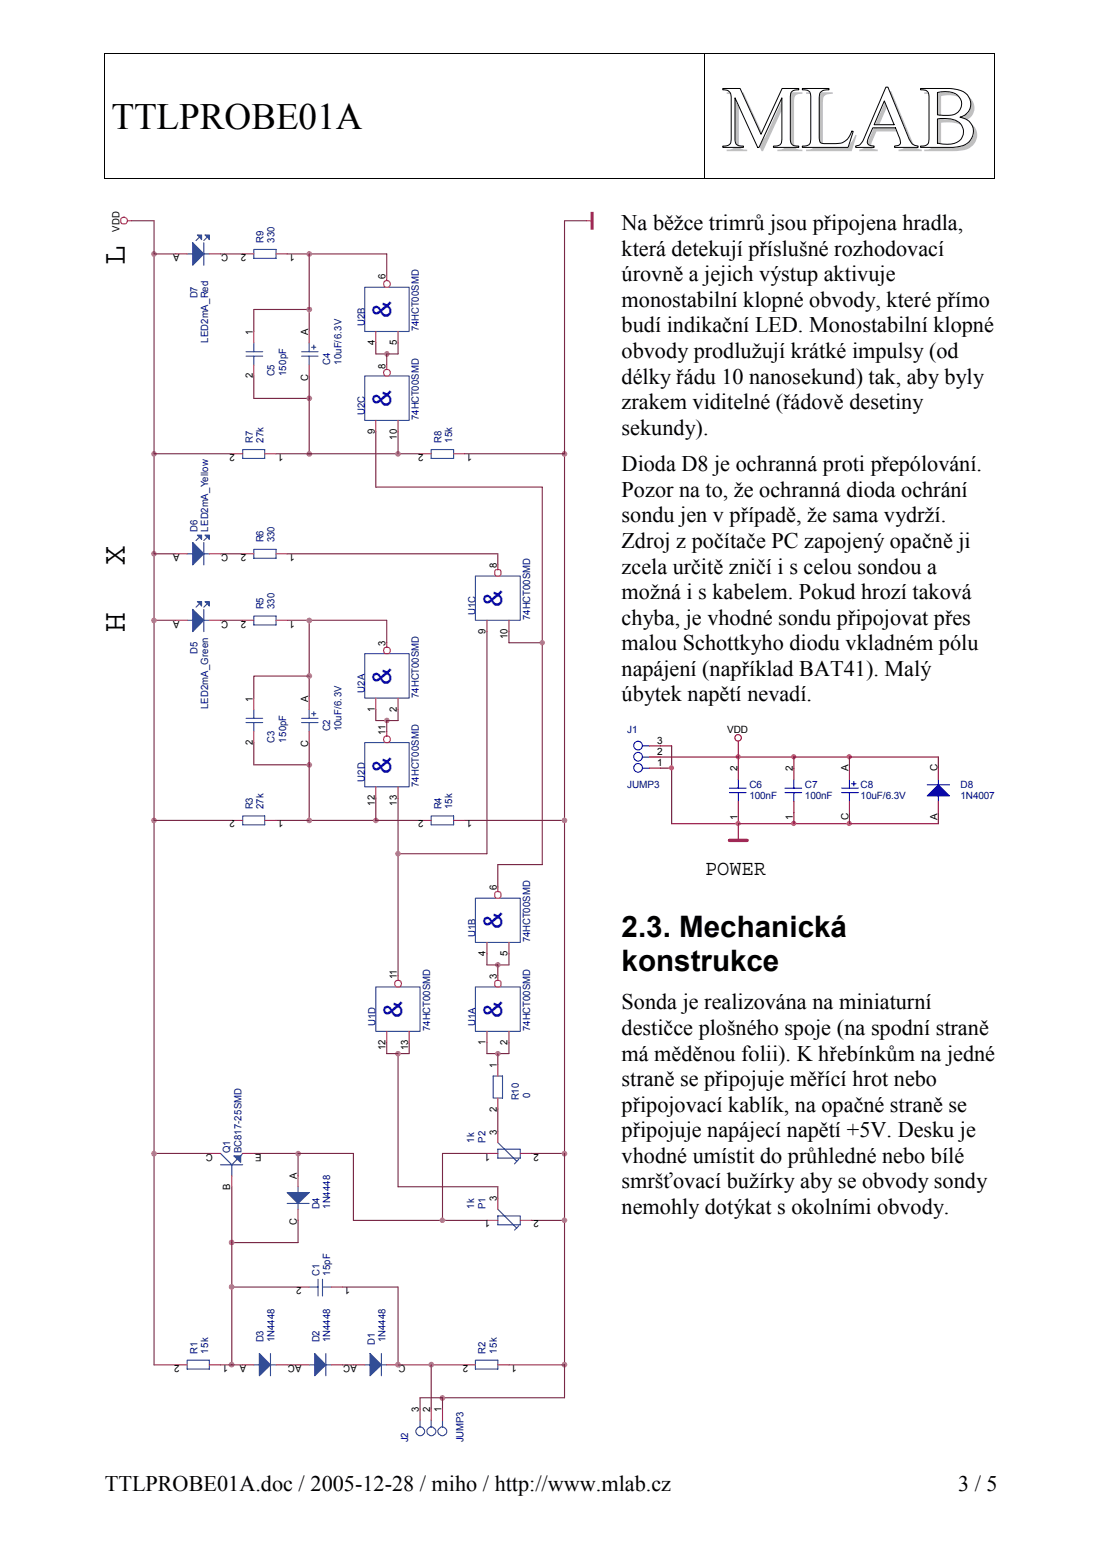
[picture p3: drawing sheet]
<svg xmlns="http://www.w3.org/2000/svg" width="210mm" height="297mm" viewBox="0 0 210 297" stroke-linecap="round" stroke-linejoin="round" font-family="sans-serif">
<defs><g id="words">
<text font-size="16.9" fill="#c0c0c0" x="138.1" y="28.8">MLAB</text>
<text font-size="7.1" x="21.2" y="24.5">TTLPROBE01A</text>
<g font-size="6.1">
<text x="23.8" y="50.5" transform="rotate(-90 23.8 50.5)">L</text>
<text x="23.8" y="107.6" transform="rotate(-90 23.8 107.6)">X</text>
<text x="23.8" y="120.3" transform="rotate(-90 23.8 120.3)">H</text>
</g>
<g font-size="5.6">
<text x="118.4" y="178.5">2.3. Mechanická</text>
<text x="118.4" y="185">konstrukce</text>
</g>
<g font-size="4.9" fill="#00f">
<text x="74.5" y="60.6" transform="rotate(-90 74.5 60.6)">&amp;</text>
<text x="74.5" y="77.6" transform="rotate(-90 74.5 77.6)">&amp;</text>
<text x="95.6" y="115.6" transform="rotate(-90 95.6 115.6)">&amp;</text>
<text x="74.5" y="130.4" transform="rotate(-90 74.5 130.4)">&amp;</text>
<text x="74.5" y="147.3" transform="rotate(-90 74.5 147.3)">&amp;</text>
<text x="95.6" y="177" transform="rotate(-90 95.6 177)">&amp;</text>
<text x="76.6" y="193.8" transform="rotate(-90 76.6 193.8)">&amp;</text>
<text x="95.6" y="193.8" transform="rotate(-90 95.6 193.8)">&amp;</text>
</g>
<g font-size="4.2">
<text x="118.4" y="43.8">Na běžce trimrů jsou připojena hradla,</text>
<text x="118.4" y="48.7">která detekují příslušné rozhodovací</text>
<text x="118.4" y="53.6">úrovně a jejich výstup aktivuje</text>
<text x="118.4" y="58.4">monostabilní klopné obvody, které přímo</text>
<text x="118.4" y="63.3">budí indikační LED. Monostabilní klopné</text>
<text x="118.4" y="68.2">obvody prodlužují krátké impulsy (od</text>
<text x="118.4" y="73">délky řádu 10 nanosekund) tak, aby byly</text>
<text x="118.4" y="77.9">zrakem viditelné (řádově desetiny</text>
<text x="118.4" y="82.8">sekundy).</text>
<text x="118.4" y="89.7">Dioda D8 je ochranná proti přepólování.</text>
<text x="118.4" y="94.6">Pozor na to, že ochranná dioda ochrání</text>
<text x="118.4" y="99.5">sondu jen v případě, že sama vydrží.</text>
<text x="118.4" y="104.4">Zdroj z počítače PC zapojený opačně ji</text>
<text x="118.4" y="109.2">zcela určitě zničí i s celou sondou a</text>
<text x="118.4" y="114.1">možná i s kabelem. Pokud hrozí taková</text>
<text x="118.4" y="119">chyba, je vhodné sondu připojovat přes</text>
<text x="118.4" y="123.8">malou Schottkyho diodu vkladném pólu</text>
<text x="118.4" y="128.7">napájení (například BAT41). Malý</text>
<text x="118.4" y="133.6">úbytek napětí nevadí.</text>
<text x="118.4" y="192.2">Sonda je realizována na miniaturní</text>
<text x="118.4" y="197.1">destičce plošného spoje (na spodní straně</text>
<text x="118.4" y="201.9">má měděnou folii). K hřebínkům na jedné</text>
<text x="118.4" y="206.8">straně se připojuje měřící hrot nebo</text>
<text x="118.4" y="211.7">připojovací kablík, na opačné straně se</text>
<text x="118.4" y="216.5">připojuje napájecí napětí +5V. Desku je</text>
<text x="118.4" y="221.4">vhodné umístit do průhledné nebo bílé</text>
<text x="118.4" y="226.3">smršťovací bužírky aby se obvody sondy</text>
<text x="118.4" y="231.1">nemohly dotýkat s okolními obvody.</text>
<text x="20" y="283.8">TTLPROBE01A.doc / 2005-12-28 / miho / http://www.mlab.cz</text>
<text x="182.5" y="283.8">3 / 5</text>
</g>
<text font-size="4" x="134.3" y="166.5">POWER</text>
<g font-size="1.9">
<text x="22.8" y="44.1" transform="rotate(-90 22.8 44.1)">VDD</text>
<text x="34.2" y="48.3" transform="rotate(-180 34.2 48.3)">A</text>
<text x="43.5" y="48.3" transform="rotate(-180 43.5 48.3)">C</text>
<text x="46.9" y="48.3" transform="rotate(-180 46.9 48.3)">2</text>
<text x="56.2" y="48.3" transform="rotate(-180 56.2 48.3)">1</text>
<text x="73.4" y="53.2" transform="rotate(-90 73.4 53.2)">6</text>
<text x="48.1" y="63.8" transform="rotate(-90 48.1 63.8)">1</text>
<text x="58.7" y="63.8" transform="rotate(-90 58.7 63.8)">A</text>
<text x="71.4" y="65.7" transform="rotate(-90 71.4 65.7)">4</text>
<text x="75.6" y="65.7" transform="rotate(-90 75.6 65.7)">5</text>
<text x="73.4" y="70.2" transform="rotate(-90 73.4 70.2)">8</text>
<text x="48.1" y="72.1" transform="rotate(-90 48.1 72.1)">2</text>
<text x="58.7" y="72.5" transform="rotate(-90 58.7 72.5)">C</text>
<text x="71.4" y="82.6" transform="rotate(-90 71.4 82.6)">9</text>
<text x="75.6" y="83.7" transform="rotate(-90 75.6 83.7)">10</text>
<text x="44.7" y="86.4" transform="rotate(-180 44.7 86.4)">2</text>
<text x="54" y="86.4" transform="rotate(-180 54 86.4)">1</text>
<text x="80.6" y="86.4" transform="rotate(-180 80.6 86.4)">2</text>
<text x="90" y="86.4" transform="rotate(-180 90 86.4)">1</text>
<text x="34.2" y="105.5" transform="rotate(-180 34.2 105.5)">A</text>
<text x="43.5" y="105.5" transform="rotate(-180 43.5 105.5)">C</text>
<text x="46.9" y="105.5" transform="rotate(-180 46.9 105.5)">2</text>
<text x="56.2" y="105.5" transform="rotate(-180 56.2 105.5)">1</text>
<text x="94.6" y="108.2" transform="rotate(-90 94.6 108.2)">8</text>
<text x="34.2" y="118.2" transform="rotate(-180 34.2 118.2)">A</text>
<text x="43.5" y="118.2" transform="rotate(-180 43.5 118.2)">C</text>
<text x="46.9" y="118.2" transform="rotate(-180 46.9 118.2)">2</text>
<text x="56.2" y="118.2" transform="rotate(-180 56.2 118.2)">1</text>
<text x="73.4" y="123" transform="rotate(-90 73.4 123)">3</text>
<text x="92.5" y="120.7" transform="rotate(-90 92.5 120.7)">9</text>
<text x="96.7" y="121.8" transform="rotate(-90 96.7 121.8)">10</text>
<text x="48.1" y="133.6" transform="rotate(-90 48.1 133.6)">1</text>
<text x="58.7" y="133.6" transform="rotate(-90 58.7 133.6)">A</text>
<text x="71.4" y="135.5" transform="rotate(-90 71.4 135.5)">1</text>
<text x="75.6" y="135.5" transform="rotate(-90 75.6 135.5)">2</text>
<text x="48.1" y="141.9" transform="rotate(-90 48.1 141.9)">2</text>
<text x="58.7" y="142.3" transform="rotate(-90 58.7 142.3)">C</text>
<text x="73.4" y="139.9" transform="rotate(-90 73.4 139.9)">11</text>
<text x="125.2" y="143.7">2</text>
<text x="125.2" y="141.6">3</text>
<text x="138.5" y="139.5">VDD</text>
<text x="125.2" y="145.8">1</text>
<text x="140.5" y="146.9" transform="rotate(-90 140.5 146.9)">2</text>
<text x="151" y="146.9" transform="rotate(-90 151 146.9)">2</text>
<text x="161.6" y="146.9" transform="rotate(-90 161.6 146.9)">A</text>
<text x="178.6" y="146.9" transform="rotate(-90 178.6 146.9)">C</text>
<text x="71.4" y="153.5" transform="rotate(-90 71.4 153.5)">12</text>
<text x="75.6" y="153.5" transform="rotate(-90 75.6 153.5)">13</text>
<text x="44.7" y="156.2" transform="rotate(-180 44.7 156.2)">2</text>
<text x="54" y="156.2" transform="rotate(-180 54 156.2)">1</text>
<text x="80.6" y="156.2" transform="rotate(-180 80.6 156.2)">2</text>
<text x="90" y="156.2" transform="rotate(-180 90 156.2)">1</text>
<text x="140.5" y="156.2" transform="rotate(-90 140.5 156.2)">1</text>
<text x="151" y="156.2" transform="rotate(-90 151 156.2)">1</text>
<text x="161.6" y="156.2" transform="rotate(-90 161.6 156.2)">C</text>
<text x="178.6" y="156.2" transform="rotate(-90 178.6 156.2)">A</text>
<text x="94.6" y="169.5" transform="rotate(-90 94.6 169.5)">6</text>
<text x="92.5" y="182" transform="rotate(-90 92.5 182)">4</text>
<text x="96.7" y="182" transform="rotate(-90 96.7 182)">5</text>
<text x="75.6" y="186.4" transform="rotate(-90 75.6 186.4)">11</text>
<text x="94.6" y="186.4" transform="rotate(-90 94.6 186.4)">3</text>
<text x="73.4" y="200" transform="rotate(-90 73.4 200)">12</text>
<text x="77.7" y="200" transform="rotate(-90 77.7 200)">13</text>
<text x="92.5" y="198.9" transform="rotate(-90 92.5 198.9)">1</text>
<text x="94.6" y="203.4" transform="rotate(-90 94.6 203.4)">1</text>
<text x="96.7" y="198.9" transform="rotate(-90 96.7 198.9)">2</text>
<text x="94.6" y="211.7" transform="rotate(-90 94.6 211.7)">2</text>
<text x="40.5" y="219.7" transform="rotate(-180 40.5 219.7)">C</text>
<text x="49.8" y="219.7" transform="rotate(-180 49.8 219.7)">E</text>
<text x="93.3" y="219.7" transform="rotate(-180 93.3 219.7)">1</text>
<text x="94.6" y="216.1" transform="rotate(-90 94.6 216.1)">3</text>
<text x="102.7" y="219.7" transform="rotate(-180 102.7 219.7)">2</text>
<text x="43.9" y="226.7" transform="rotate(-90 43.9 226.7)">B</text>
<text x="56.6" y="224.5" transform="rotate(-90 56.6 224.5)">A</text>
<text x="56.6" y="233.2" transform="rotate(-90 56.6 233.2)">C</text>
<text x="93.3" y="232.4" transform="rotate(-180 93.3 232.4)">1</text>
<text x="94.6" y="228.8" transform="rotate(-90 94.6 228.8)">3</text>
<text x="102.7" y="232.4" transform="rotate(-180 102.7 232.4)">2</text>
<text x="57.4" y="245.1" transform="rotate(-180 57.4 245.1)">2</text>
<text x="66.7" y="245.1" transform="rotate(-180 66.7 245.1)">1</text>
<text x="34.2" y="259.9" transform="rotate(-180 34.2 259.9)">2</text>
<text x="43.5" y="259.9" transform="rotate(-180 43.5 259.9)">1</text>
<text x="46.9" y="259.9" transform="rotate(-180 46.9 259.9)">A</text>
<text x="57.4" y="259.9" transform="rotate(-180 57.4 259.9)">AC</text>
<text x="68" y="259.9" transform="rotate(-180 68 259.9)">AC</text>
<text x="77.3" y="259.9" transform="rotate(-180 77.3 259.9)">C</text>
<text x="89.2" y="259.9" transform="rotate(-180 89.2 259.9)">2</text>
<text x="98.4" y="259.9" transform="rotate(-180 98.4 259.9)">1</text>
<text x="79.8" y="268.9" transform="rotate(-90 79.8 268.9)">3</text>
<text x="81.9" y="268.9" transform="rotate(-90 81.9 268.9)">2</text>
<text x="84.1" y="268.9" transform="rotate(-90 84.1 268.9)">1</text>
</g>
<g font-size="1.9" fill="#000080">
<text x="50.2" y="46.2" transform="rotate(-90 50.2 46.2)">R9</text>
<text x="52.3" y="46.2" transform="rotate(-90 52.3 46.2)">330</text>
<text x="37.6" y="56.8" transform="rotate(-90 37.6 56.8)">D7</text>
<text x="39.7" y="65.3" transform="rotate(-90 39.7 65.3)">LED2mA_Red</text>
<text x="69.5" y="62.1" transform="rotate(-90 69.5 62.1)">U2B</text>
<text x="79.8" y="63.1" transform="rotate(-90 79.8 63.1)">74HCT00SMD</text>
<text x="52.3" y="71.6" transform="rotate(-90 52.3 71.6)">C5</text>
<text x="54.5" y="71.6" transform="rotate(-90 54.5 71.6)">150pF</text>
<text x="62.9" y="69.5" transform="rotate(-90 62.9 69.5)">C4</text>
<text x="65" y="69.5" transform="rotate(-90 65 69.5)">10uF/6.3V</text>
<text x="69.5" y="79" transform="rotate(-90 69.5 79)">U2C</text>
<text x="79.8" y="80.1" transform="rotate(-90 79.8 80.1)">74HCT00SMD</text>
<text x="48.1" y="84.3" transform="rotate(-90 48.1 84.3)">R7</text>
<text x="50.2" y="84.3" transform="rotate(-90 50.2 84.3)">27k</text>
<text x="84.1" y="84.3" transform="rotate(-90 84.1 84.3)">R8</text>
<text x="86.1" y="84.3" transform="rotate(-90 86.1 84.3)">15k</text>
<text x="37.6" y="101.2" transform="rotate(-90 37.6 101.2)">D6</text>
<text x="39.7" y="101.2" transform="rotate(-90 39.7 101.2)">LED2mA_Yellow</text>
<text x="50.2" y="103.3" transform="rotate(-90 50.2 103.3)">R6</text>
<text x="52.3" y="103.3" transform="rotate(-90 52.3 103.3)">330</text>
<text x="50.2" y="116" transform="rotate(-90 50.2 116)">R5</text>
<text x="52.3" y="116" transform="rotate(-90 52.3 116)">330</text>
<text x="90.6" y="117.1" transform="rotate(-90 90.6 117.1)">U1C</text>
<text x="101" y="118.1" transform="rotate(-90 101 118.1)">74HCT00SMD</text>
<text x="37.6" y="124.5" transform="rotate(-90 37.6 124.5)">D5</text>
<text x="69.5" y="131.9" transform="rotate(-90 69.5 131.9)">U2A</text>
<text x="39.7" y="135.1" transform="rotate(-90 39.7 135.1)">LED2mA_Green</text>
<text x="79.8" y="132.9" transform="rotate(-90 79.8 132.9)">74HCT00SMD</text>
<text x="52.3" y="141.4" transform="rotate(-90 52.3 141.4)">C3</text>
<text x="54.5" y="141.4" transform="rotate(-90 54.5 141.4)">150pF</text>
<text x="62.9" y="139.3" transform="rotate(-90 62.9 139.3)">C2</text>
<text x="65" y="139.3" transform="rotate(-90 65 139.3)">10uF/6.3V</text>
<text x="119.5" y="139.5">J1</text>
<text x="69.5" y="148.8" transform="rotate(-90 69.5 148.8)">U2D</text>
<text x="79.8" y="149.8" transform="rotate(-90 79.8 149.8)">74HCT00SMD</text>
<text x="48.1" y="154.1" transform="rotate(-90 48.1 154.1)">R3</text>
<text x="50.2" y="154.1" transform="rotate(-90 50.2 154.1)">27k</text>
<text x="84.1" y="154.1" transform="rotate(-90 84.1 154.1)">R4</text>
<text x="86.1" y="154.1" transform="rotate(-90 86.1 154.1)">15k</text>
<text x="119.5" y="150.1">JUMP3</text>
<text x="142.7" y="150.1">C6</text>
<text x="142.7" y="152.2">100nF</text>
<text x="153.3" y="150.1">C7</text>
<text x="153.3" y="152.2">100nF</text>
<text x="163.9" y="150.1">C8</text>
<text x="163.9" y="152.2">10uF/6.3V</text>
<text x="183" y="150.1">D8</text>
<text x="183" y="152.2">1N4007</text>
<text x="90.6" y="178.4" transform="rotate(-90 90.6 178.4)">U1B</text>
<text x="101" y="179.5" transform="rotate(-90 101 179.5)">74HCT00SMD</text>
<text x="71.5" y="195.4" transform="rotate(-90 71.5 195.4)">U1D</text>
<text x="81.9" y="196.4" transform="rotate(-90 81.9 196.4)">74HCT00SMD</text>
<text x="90.6" y="195.4" transform="rotate(-90 90.6 195.4)">U1A</text>
<text x="101" y="196.4" transform="rotate(-90 101 196.4)">74HCT00SMD</text>
<text x="98.8" y="209.5" transform="rotate(-90 98.8 209.5)">R10</text>
<text x="101" y="209.1" transform="rotate(-90 101 209.1)">0</text>
<text x="43.9" y="219.6" transform="rotate(-90 43.9 219.6)">Q1</text>
<text x="46" y="219.6" transform="rotate(-90 46 219.6)">BC817-25SMD</text>
<text x="90.3" y="217.6" transform="rotate(-90 90.3 217.6)">1k</text>
<text x="92.5" y="217.6" transform="rotate(-90 92.5 217.6)">P2</text>
<text x="60.8" y="230.3" transform="rotate(-90 60.8 230.3)">D4</text>
<text x="62.9" y="230.3" transform="rotate(-90 62.9 230.3)">1N4448</text>
<text x="90.3" y="230.3" transform="rotate(-90 90.3 230.3)">1k</text>
<text x="92.5" y="230.3" transform="rotate(-90 92.5 230.3)">P1</text>
<text x="60.8" y="242.9" transform="rotate(-90 60.8 242.9)">C1</text>
<text x="62.9" y="242.9" transform="rotate(-90 62.9 242.9)">15pF</text>
<text x="37.6" y="257.7" transform="rotate(-90 37.6 257.7)">R1</text>
<text x="39.7" y="257.7" transform="rotate(-90 39.7 257.7)">15k</text>
<text x="50.2" y="255.6" transform="rotate(-90 50.2 255.6)">D3</text>
<text x="52.3" y="255.6" transform="rotate(-90 52.3 255.6)">1N4448</text>
<text x="60.8" y="255.6" transform="rotate(-90 60.8 255.6)">D2</text>
<text x="62.9" y="255.6" transform="rotate(-90 62.9 255.6)">1N4448</text>
<text x="71.4" y="256" transform="rotate(-90 71.4 256)">D1</text>
<text x="73.4" y="255.6" transform="rotate(-90 73.4 255.6)">1N4448</text>
<text x="92.5" y="257.7" transform="rotate(-90 92.5 257.7)">R2</text>
<text x="94.6" y="257.7" transform="rotate(-90 94.6 257.7)">15k</text>
<text x="77.7" y="274.6" transform="rotate(-90 77.7 274.6)">J2</text>
<text x="88.3" y="274.6" transform="rotate(-90 88.3 274.6)">JUMP3</text>
</g>
</g></defs>
<path d="M137.7 16.8h3.3l3.9 8.8 4.1-8.8h3.1v.3a1.21 1.21 0 0 0-1.6 1.3v8.2a1.2 1.2 0 0 0 1.6 1.2v.3h-4.8v-.3a1.18 1.18 0 0 0 1.6-1.3v-7.9l-4.3 9.5h-.3l-4.3-9.5v8a1.2 1.2 0 0 0 1.6 1.2v.3h-3.9v-.3a1.21 1.21 0 0 0 1.6-1.3v-8a1.3 1.3 0 0 0-1.6-1.4z" fill="none" stroke="#000" stroke-width=".19"/>
<g fill="#fff">
<path d="M152.8 16.9h5.1z"/>
<path d="M152.8 16.9l5.1 .1z"/>
<path d="M152.8 17h5.1z"/>
<path d="M152.8 17l5.1 .1z"/>
<path d="M152.8 17.1h5.1z"/>
<path d="M153.2 17.1l4.3 .1z"/>
<path d="M153.5 17.2h3.6z"/>
<path d="M153.8 17.2l3.1 .1z"/>
<path d="M153.9 17.3h2.9z"/>
<path d="M154 17.3h2.7z"/>
<path d="M154 17.3l2.6 .1z"/>
<path d="M154.1 17.4h2.4z"/>
<path d="M154.1 17.4l2.4 .1z"/>
<path d="M154.2 17.5h2.2z"/>
<path d="M154.3 17.5l2 .1z"/>
<path d="M154.3 17.6h2z"/>
<path d="M154.3 17.6l2 .1z"/>
<path d="M154.3 17.7h2z"/>
<path d="M154.3 17.7l1.9 .1z"/>
<path d="M154.3 17.8h1.9z"/>
<path d="M154.3 17.8l1.9 .1z"/>
<path d="M154.3 17.9h1.8z"/>
<path d="M154.4 17.9l1.7 .1z"/>
<path d="M154.4 18h1.7z"/>
<path d="M154.4 18l1.7 .1z"/>
<path d="M154.4 18.1h1.7z"/>
<path d="M154.4 18.1l1.7 .1z"/>
<path d="M154.4 18.2h1.7z"/>
<path d="M154.4 18.2l1.7 .1z"/>
<path d="M154.4 18.3h1.7z"/>
<path d="M154.4 18.3l1.7 .1z"/>
<path d="M154.4 18.4h1.7z"/>
<path d="M154.4 18.4h1.6z"/>
<path d="M154.4 18.4l1.6 .1z"/>
<path d="M154.4 18.5h1.6z"/>
<path d="M154.4 18.5l1.6 .1z"/>
<path d="M154.4 18.6h1.6z"/>
<path d="M154.4 18.6l1.6 .1z"/>
<path d="M154.4 18.7h1.6z"/>
<path d="M154.4 18.7l1.6 .1z"/>
<path d="M154.4 18.8h1.6z"/>
<path d="M154.4 18.8l1.6 .1z"/>
<path d="M154.4 18.9h1.6z"/>
<path d="M154.4 18.9l1.6 .1z"/>
<path d="M154.4 19h1.6z"/>
<path d="M154.4 19l1.6 .1z"/>
<path d="M154.4 19.1h1.6z"/>
<path d="M154.4 19.1l1.6 .1z"/>
<path d="M154.4 19.2h1.6z"/>
<path d="M154.4 19.2l1.6 .1z"/>
<path d="M154.4 19.3h1.6z"/>
<path d="M154.4 19.3l1.6 .1z"/>
<path d="M154.4 19.4h1.6z"/>
<path d="M154.4 19.4l1.6 .1z"/>
<path d="M154.4 19.5h1.6z"/>
<path d="M154.4 19.5l1.6 .1z"/>
<path d="M154.4 19.6h1.6z"/>
<path d="M154.4 19.6l1.6 .1z"/>
<path d="M154.4 19.7h1.6z"/>
<path d="M154.4 19.7l1.6 .1z"/>
<path d="M154.4 19.8h1.6z"/>
<path d="M154.4 19.8l1.6 .1z"/>
<path d="M154.4 19.9h1.6z"/>
<path d="M154.4 19.9l1.6 .1z"/>
<path d="M154.4 20h1.6z"/>
<path d="M154.4 20l1.6 .1z"/>
<path d="M154.4 20.1h1.6z"/>
<path d="M154.4 20.1l1.6 .1z"/>
<path d="M154.4 20.2h1.6z"/>
<path d="M154.4 20.2l1.6 .1z"/>
<path d="M154.4 20.3h1.6z"/>
<path d="M154.4 20.3l1.6 .1z"/>
<path d="M154.4 20.4h1.6z"/>
<path d="M154.4 20.4l1.6 .1z"/>
<path d="M154.4 20.5h1.6z"/>
<path d="M154.4 20.5l1.6 .1z"/>
<path d="M154.4 20.6h1.6z"/>
<path d="M154.4 20.6l1.6 .1z"/>
<path d="M154.4 20.7h1.6z"/>
<path d="M154.4 20.7l1.6 .1z"/>
<path d="M154.4 20.8h1.6z"/>
<path d="M154.4 20.8l1.6 .1z"/>
<path d="M154.4 20.9h1.6z"/>
<path d="M154.4 20.9l1.6 .1z"/>
<path d="M154.4 21h1.6z"/>
<path d="M154.4 21l1.6 .1z"/>
<path d="M154.4 21.1h1.6z"/>
<path d="M154.4 21.1l1.6 .1z"/>
<path d="M154.4 21.2h1.6z"/>
<path d="M154.4 21.2l1.6 .1z"/>
<path d="M154.4 21.3h1.6z"/>
<path d="M154.4 21.3l1.6 .1z"/>
<path d="M154.4 21.4h1.6z"/>
<path d="M154.4 21.4l1.6 .1z"/>
<path d="M154.4 21.5h1.6z"/>
<path d="M154.4 21.5l1.6 .1z"/>
<path d="M154.4 21.6h1.6z"/>
<path d="M154.4 21.6l1.6 .1z"/>
<path d="M154.4 21.7h1.6z"/>
<path d="M154.4 21.7l1.6 .1z"/>
<path d="M154.4 21.8h1.6z"/>
<path d="M154.4 21.8l1.6 .1z"/>
<path d="M154.4 21.9h1.6z"/>
<path d="M154.4 21.9l1.6 .1z"/>
<path d="M154.4 22h1.6z"/>
<path d="M154.4 22l1.6 .1z"/>
<path d="M154.4 22.1h1.6z"/>
<path d="M154.4 22.1l1.6 .1z"/>
<path d="M154.4 22.2h1.6z"/>
<path d="M154.4 22.2l1.6 .1z"/>
<path d="M154.4 22.3h1.6z"/>
<path d="M154.4 22.3l1.6 .1z"/>
<path d="M154.4 22.4h1.6z"/>
<path d="M154.4 22.4l1.6 .1z"/>
<path d="M154.4 22.5h1.6z"/>
<path d="M154.4 22.5l1.6 .1z"/>
<path d="M154.4 22.6h1.6z"/>
<path d="M154.4 22.6l1.6 .1z"/>
<path d="M154.4 22.7h1.6z"/>
<path d="M154.4 22.7l1.6 .1z"/>
<path d="M154.4 22.8h1.6z"/>
<path d="M154.4 22.8l1.6 .1z"/>
<path d="M154.4 22.9h1.6z"/>
<path d="M154.4 22.9l1.6 .1z"/>
<path d="M154.4 23h1.6z"/>
<path d="M154.4 23l1.6 .1z"/>
<path d="M154.4 23.1h1.6z"/>
<path d="M154.4 23.1l1.6 .1z"/>
<path d="M154.4 23.2h1.6z"/>
<path d="M154.4 23.2l1.6 .1z"/>
<path d="M154.4 23.3h1.6z"/>
<path d="M154.4 23.3l1.6 .1z"/>
<path d="M154.4 23.4h1.6z"/>
<path d="M154.4 23.4l1.6 .1z"/>
<path d="M154.4 23.5h1.6z"/>
<path d="M154.4 23.5l1.6 .1z"/>
<path d="M154.4 23.6h1.6z"/>
<path d="M154.4 23.6l1.6 .1z"/>
<path d="M154.4 23.7h1.6z"/>
<path d="M154.4 23.7l1.6 .1z"/>
<path d="M154.4 23.8h1.6z"/>
<path d="M154.4 23.8l1.6 .1z"/>
<path d="M154.4 23.9h1.6z"/>
<path d="M154.4 23.9l1.6 .1z"/>
<path d="M154.4 24h1.6z"/>
<path d="M154.4 24l1.6 .1z"/>
<path d="M154.4 24.1h1.6z"/>
<path d="M154.4 24.1l1.6 .1z"/>
<path d="M154.4 24.2h1.6z"/>
<path d="M154.4 24.2l1.6 .1z"/>
<path d="M154.4 24.3h1.6z"/>
<path d="M154.4 24.3l1.6 .1z"/>
<path d="M154.4 24.4h1.6z"/>
<path d="M154.4 24.4l1.6 .1z"/>
<path d="M154.4 24.5h1.6z"/>
<path d="M154.4 24.5l1.6 .1z"/>
<path d="M154.4 24.6h1.6z"/>
<path d="M154.4 24.6l1.6 .1z"/>
<path d="M154.4 24.7h1.6z"/>
<path d="M154.4 24.7l1.6 .1z"/>
<path d="M154.4 24.8h1.6z"/>
<path d="M154.4 24.8l1.6 .1z"/>
<path d="M154.4 24.9h1.6z"/>
<path d="M154.4 24.9l1.6 .1z"/>
<path d="M154.4 25h1.6z"/>
<path d="M154.4 25l1.6 .1z"/>
<path d="M162.3 25l.2 .1z"/>
<path d="M154.4 25.1h1.6z"/>
<path d="M162.2 25.1h.3z"/>
<path d="M154.4 25.1l1.6 .1z"/>
<path d="M162.2 25.1l.3 .1z"/>
<path d="M154.4 25.2h1.6z"/>
<path d="M162.2 25.2h.3z"/>
<path d="M154.4 25.2l1.6 .1z"/>
<path d="M162.2 25.2l.3 .1z"/>
<path d="M154.4 25.3h1.6z"/>
<path d="M162.1 25.3h.3z"/>
<path d="M154.4 25.3l1.6 .1z"/>
<path d="M162.1 25.3l.3 .1z"/>
<path d="M154.4 25.4h1.6z"/>
<path d="M162.1 25.4h.3z"/>
<path d="M154.4 25.4l1.6 .1z"/>
<path d="M162.1 25.4l.3 .1z"/>
<path d="M154.4 25.5h1.6z"/>
<path d="M162.1 25.5h.3z"/>
<path d="M162.1 25.5h.2z"/>
<path d="M154.4 25.5l1.6 .1z"/>
<path d="M162 25.5l.3 .1z"/>
<path d="M154.4 25.6h1.6z"/>
<path d="M162 25.6h.3z"/>
<path d="M154.4 25.6l1.6 .1z"/>
<path d="M162 25.6l.3 .1z"/>
<path d="M154.4 25.7h1.6z"/>
<path d="M162 25.7h.3z"/>
<path d="M154.4 25.7l1.6 .1z"/>
<path d="M161.9 25.7l.4 .1z"/>
<path d="M154.4 25.8h1.6z"/>
<path d="M161.9 25.8h.4z"/>
<path d="M154.4 25.8l1.6 .1z"/>
<path d="M161.9 25.8l.4 .1z"/>
<path d="M154.4 25.9h1.6z"/>
<path d="M161.8 25.9h.5z"/>
<path d="M154.4 25.9l1.6 .1z"/>
<path d="M161.8 25.9l.4 .1z"/>
<path d="M154.4 26h1.6z"/>
<path d="M161.8 26h.4z"/>
<path d="M154.4 26l1.6 .1z"/>
<path d="M161.8 26l.4 .1z"/>
<path d="M154.4 26.1h1.6z"/>
<path d="M161.8 26.1h.4z"/>
<path d="M161.7 26.1h.5z"/>
<path d="M154.4 26.1l1.6 .1z"/>
<path d="M161.7 26.1l.5 .1z"/>
<path d="M154.4 26.2h1.6z"/>
<path d="M161.7 26.2h.4z"/>
<path d="M154.4 26.2l1.6 .1z"/>
<path d="M161.6 26.2l.5 .1z"/>
<path d="M154.4 26.3h1.6z"/>
<path d="M161.6 26.3h.5z"/>
<path d="M154.4 26.3l1.6 .1z"/>
<path d="M161.6 26.3l.5 .1z"/>
<path d="M154.4 26.4h1.6z"/>
<path d="M161.5 26.4h.6z"/>
<path d="M154.4 26.4l1.6 .1z"/>
<path d="M161.5 26.4l.6 .1z"/>
<path d="M154.4 26.5h1.6z"/>
<path d="M161.5 26.5h.6z"/>
<path d="M154.4 26.5l1.7 .1z"/>
<path d="M161.4 26.5l.7 .1z"/>
<path d="M154.4 26.6h1.7z"/>
<path d="M161.4 26.6h.7z"/>
<path d="M161.3 26.6h.7z"/>
<path d="M154.4 26.6l1.7 .1z"/>
<path d="M161.2 26.6l.8 .1z"/>
<path d="M154.4 26.7h1.7z"/>
<path d="M161.2 26.7h.8z"/>
<path d="M154.4 26.7l1.7 .1z"/>
<path d="M161.2 26.7l.8 .1z"/>
<path d="M154.4 26.8h1.7z"/>
<path d="M161.1 26.8h.9z"/>
<path d="M154.4 26.8l1.7 .1z"/>
<path d="M161 26.8l1 .1z"/>
<path d="M154.4 26.9h1.7z"/>
<path d="M161 26.9h.9z"/>
<path d="M154.4 26.9l1.8 .1z"/>
<path d="M160.9 26.9l1 .1z"/>
<path d="M154.4 27h1.8z"/>
<path d="M160.8 27h1.1z"/>
<path d="M154.4 27l1.8 .1z"/>
<path d="M160.7 27l1.2 .1z"/>
<path d="M154.3 27.1h1.9z"/>
<path d="M160.7 27.1h1.2z"/>
<path d="M154.3 27.1l2 .1z"/>
<path d="M160.6 27.1l1.2 .1z"/>
<path d="M154.3 27.2h2z"/>
<path d="M160.5 27.2h1.3z"/>
<path d="M160.4 27.2h1.4z"/>
<path d="M154.3 27.2l2.1 .1z"/>
<path d="M160.2 27.2l1.6 .1z"/>
<path d="M154.3 27.3h2.2z"/>
<path d="M160.1 27.3h1.7z"/>
<path d="M154.3 27.3l2.3 .1z"/>
<path d="M159.7 27.3l2.1 .1z"/>
<path d="M154.3 27.4h7.5z"/>
<path d="M154.2 27.4l7.6 .1z"/>
<path d="M154.2 27.5h7.6z"/>
<path d="M154.2 27.5h7.5z"/>
<path d="M154.1 27.5l7.6 .1z"/>
<path d="M154.1 27.6h7.6z"/>
<path d="M154 27.6l7.7 .1z"/>
<path d="M153.9 27.7h7.8z"/>
<path d="M153.8 27.7h7.9z"/>
<path d="M153.7 27.7l8 .1z"/>
<path d="M153.6 27.8h8z"/>
<path d="M152.8 27.8l8.8 .1z"/>
<path d="M152.8 27.9h8.8z"/>
<path d="M152.8 27.9l8.8 .1z"/>
<path d="M152.8 28h8.8z"/>
<path d="M152.8 28l8.7 .1z"/>
</g>
<path d="M152.8 16.8h5.1v.3a1.43 1.43 0 0 0-1.9 1.4v7.9l.2 .6 .3 .3h.4h2.3a2.98 2.98 0 0 0 3.1-2.3h.2l-1 3.1h-8.7v-.3a1.18 1.18 0 0 0 1.6-1.3v-8.2a1.2 1.2 0 0 0-1.6-1.2z" fill="none" stroke="#000" stroke-width=".19"/>
<g fill="#fff">
<path d="M168.7 16.6l.4 .1z"/>
<path d="M168.7 16.7h.4z"/>
<path d="M168.7 16.7h.5z"/>
<path d="M168.7 16.7l.5 .1z"/>
<path d="M168.7 16.8h.5z"/>
<path d="M168.7 16.8l.5 .1z"/>
<path d="M168.6 16.9h.6z"/>
<path d="M168.6 16.9l.6 .1z"/>
<path d="M168.6 17h.6z"/>
<path d="M168.6 17h.7z"/>
<path d="M168.6 17l.7 .1z"/>
<path d="M168.5 17.1h.8z"/>
<path d="M168.5 17.1l.8 .1z"/>
<path d="M168.5 17.2h.8z"/>
<path d="M168.5 17.2l.9 .1z"/>
<path d="M168.5 17.3h.9z"/>
<path d="M168.4 17.3h1z"/>
<path d="M168.4 17.3l1 .1z"/>
<path d="M168.4 17.4h1z"/>
<path d="M168.4 17.4l1.1 .1z"/>
<path d="M168.4 17.5h1.1z"/>
<path d="M168.4 17.5l1.1 .1z"/>
<path d="M168.3 17.6h1.2z"/>
<path d="M168.3 17.6l1.2 .1z"/>
<path d="M168.3 17.7h1.2z"/>
<path d="M168.3 17.7l1.3 .1z"/>
<path d="M168.2 17.8h1.4z"/>
<path d="M168.2 17.8l1.4 .1z"/>
<path d="M168.2 17.9h1.4z"/>
<path d="M168.2 17.9l1.5 .1z"/>
<path d="M168.1 18h1.6z"/>
<path d="M168.1 18l1.6 .1z"/>
<path d="M168.1 18.1h1.6z"/>
<path d="M168.1 18.1l1.7 .1z"/>
<path d="M168.1 18.2h1.7z"/>
<path d="M168.1 18.2l1.7 .1z"/>
<path d="M168 18.3h1.8z"/>
<path d="M168 18.3l1.8 .1z"/>
<path d="M168 18.4h1.8z"/>
<path d="M168 18.4l1.9 .1z"/>
<path d="M167.9 18.5h2z"/>
<path d="M167.9 18.5l2 .1z"/>
<path d="M167.9 18.6h2z"/>
<path d="M167.9 18.6l2.1 .1z"/>
<path d="M167.9 18.7h2.1z"/>
<path d="M167.9 18.7l2.1 .1z"/>
<path d="M167.8 18.8h2.2z"/>
<path d="M167.8 18.8l2.2 .1z"/>
<path d="M167.8 18.9h2.3z"/>
<path d="M167.8 18.9l2.3 .1z"/>
<path d="M167.7 19h2.4z"/>
<path d="M167.7 19l2.4 .1z"/>
<path d="M167.7 19.1h2.4z"/>
<path d="M167.7 19.1l2.4 .1z"/>
<path d="M167.6 19.2h2.6z"/>
<path d="M167.6 19.2l2.6 .1z"/>
<path d="M167.6 19.3h2.6z"/>
<path d="M167.6 19.3l.8 .1z"/>
<path d="M168.5 19.3l1.7 .1z"/>
<path d="M167.6 19.4h.8z"/>
<path d="M168.5 19.4h1.8z"/>
<path d="M167.6 19.4l.8 .1z"/>
<path d="M168.5 19.4l1.8 .1z"/>
<path d="M167.5 19.5h.9z"/>
<path d="M168.5 19.5h1.8z"/>
<path d="M167.5 19.5h.8z"/>
<path d="M167.5 19.5l.8 .1z"/>
<path d="M168.6 19.5l1.7 .1z"/>
<path d="M167.5 19.6h.8z"/>
<path d="M168.6 19.6h1.7z"/>
<path d="M167.5 19.6l.8 .1z"/>
<path d="M168.6 19.6l1.7 .1z"/>
<path d="M167.4 19.7h.9z"/>
<path d="M168.6 19.7h1.7z"/>
<path d="M167.4 19.7h.8z"/>
<path d="M168.7 19.7h1.7z"/>
<path d="M167.4 19.7l.8 .1z"/>
<path d="M168.7 19.7l1.7 .1z"/>
<path d="M167.4 19.8h.8z"/>
<path d="M168.7 19.8h1.7z"/>
<path d="M167.4 19.8l.8 .1z"/>
<path d="M168.7 19.8l1.7 .1z"/>
<path d="M167.3 19.9h.9z"/>
<path d="M168.7 19.9h1.8z"/>
<path d="M167.3 19.9l.8 .1z"/>
<path d="M168.7 19.9l1.8 .1z"/>
<path d="M167.3 20h.8z"/>
<path d="M168.7 20h1.8z"/>
<path d="M167.3 20l.8 .1z"/>
<path d="M168.8 20l1.7 .1z"/>
<path d="M167.3 20.1h.8z"/>
<path d="M168.8 20.1h1.8z"/>
<path d="M167.3 20.1l.8 .1z"/>
<path d="M168.8 20.1l1.8 .1z"/>
<path d="M167.2 20.2h.9z"/>
<path d="M168.8 20.2h1.8z"/>
<path d="M167.2 20.2l.8 .1z"/>
<path d="M168.8 20.2l1.8 .1z"/>
<path d="M167.2 20.3h.8z"/>
<path d="M168.9 20.3h1.7z"/>
<path d="M167.1 20.3l.9 .1z"/>
<path d="M168.9 20.3l1.7 .1z"/>
<path d="M167.1 20.4h.8z"/>
<path d="M168.9 20.4h1.7z"/>
<path d="M167.1 20.4l.8 .1z"/>
<path d="M169 20.4l1.7 .1z"/>
<path d="M167.1 20.5h.8z"/>
<path d="M169 20.5h1.7z"/>
<path d="M167.1 20.5l.8 .1z"/>
<path d="M169 20.5l1.7 .1z"/>
<path d="M167 20.6h.9z"/>
<path d="M169 20.6h1.7z"/>
<path d="M167 20.6l.9 .1z"/>
<path d="M169 20.6l1.8 .1z"/>
<path d="M167 20.7h.8z"/>
<path d="M169 20.7h1.8z"/>
<path d="M167 20.7l.8 .1z"/>
<path d="M169 20.7l1.8 .1z"/>
<path d="M167 20.8h.8z"/>
<path d="M169.1 20.8h1.7z"/>
<path d="M169.1 20.8h1.8z"/>
<path d="M166.9 20.8l.9 .1z"/>
<path d="M169.1 20.8l1.8 .1z"/>
<path d="M166.9 20.9h.8z"/>
<path d="M169.1 20.9h1.8z"/>
<path d="M166.9 20.9l.8 .1z"/>
<path d="M169.1 20.9l1.8 .1z"/>
<path d="M166.9 21h.8z"/>
<path d="M169.2 21h1.7z"/>
<path d="M166.9 21l.8 .1z"/>
<path d="M169.2 21l1.7 .1z"/>
<path d="M166.8 21.1h.9z"/>
<path d="M169.2 21.1h1.7z"/>
<path d="M166.8 21.1h.8z"/>
<path d="M166.8 21.1l.8 .1z"/>
<path d="M169.2 21.1l1.8 .1z"/>
<path d="M166.8 21.2h.8z"/>
<path d="M169.2 21.2h1.8z"/>
<path d="M166.8 21.2l.8 .1z"/>
<path d="M169.2 21.2l1.8 .1z"/>
<path d="M166.8 21.3h.8z"/>
<path d="M169.3 21.3h1.7z"/>
<path d="M166.8 21.3l.8 .1z"/>
<path d="M169.3 21.3l1.7 .1z"/>
<path d="M166.7 21.4h.9z"/>
<path d="M169.3 21.4h1.8z"/>
<path d="M166.7 21.4h.8z"/>
<path d="M166.7 21.4l.8 .1z"/>
<path d="M169.3 21.4l1.8 .1z"/>
<path d="M166.7 21.5h.8z"/>
<path d="M169.4 21.5h1.7z"/>
<path d="M166.7 21.5l.8 .1z"/>
<path d="M169.4 21.5l1.7 .1z"/>
<path d="M166.6 21.6h.8z"/>
<path d="M169.4 21.6h1.8z"/>
<path d="M166.6 21.6l.8 .1z"/>
<path d="M169.4 21.6l1.8 .1z"/>
<path d="M166.6 21.7h.8z"/>
<path d="M169.4 21.7h1.8z"/>
<path d="M169.5 21.7h1.7z"/>
<path d="M166.5 21.7l.9 .1z"/>
<path d="M169.5 21.7l1.7 .1z"/>
<path d="M166.5 21.8h.8z"/>
<path d="M169.5 21.8h1.7z"/>
<path d="M166.5 21.8l.8 .1z"/>
<path d="M169.5 21.8l1.7 .1z"/>
<path d="M166.5 21.9h.8z"/>
<path d="M169.5 21.9h1.8z"/>
<path d="M166.5 21.9l.8 .1z"/>
<path d="M169.5 21.9l1.8 .1z"/>
<path d="M166.5 22h.8z"/>
<path d="M169.6 22h1.7z"/>
<path d="M166.4 22l.9 .1z"/>
<path d="M169.6 22l1.7 .1z"/>
<path d="M166.4 22.1h.8z"/>
<path d="M169.6 22.1h1.8z"/>
<path d="M166.4 22.1l.8 .1z"/>
<path d="M169.6 22.1l1.8 .1z"/>
<path d="M166.4 22.2h.8z"/>
<path d="M169.6 22.2h1.8z"/>
<path d="M169.7 22.2h1.7z"/>
<path d="M166.3 22.2l.8 .1z"/>
<path d="M169.7 22.2l1.7 .1z"/>
<path d="M166.3 22.3h.8z"/>
<path d="M169.7 22.3h1.7z"/>
<path d="M166.3 22.3l.8 .1z"/>
<path d="M169.7 22.3l1.7 .1z"/>
<path d="M166.3 22.4h.8z"/>
<path d="M169.7 22.4h1.8z"/>
<path d="M166.3 22.4l.8 .1z"/>
<path d="M169.8 22.4l1.7 .1z"/>
<path d="M166.2 22.5h.8z"/>
<path d="M169.8 22.5h1.7z"/>
<path d="M166.2 22.5l.8 .1z"/>
<path d="M169.8 22.5l1.7 .1z"/>
<path d="M166.2 22.6h.8z"/>
<path d="M169.8 22.6h1.8z"/>
<path d="M166.2 22.6l.8 .1z"/>
<path d="M169.8 22.6l1.8 .1z"/>
<path d="M166.2 22.7h.8z"/>
<path d="M169.8 22.7h1.8z"/>
<path d="M166.2 22.7l.8 .1z"/>
<path d="M169.9 22.7l1.7 .1z"/>
<path d="M166.1 22.8h.8z"/>
<path d="M169.9 22.8h1.7z"/>
<path d="M169.9 22.8h1.8z"/>
<path d="M166.1 22.8l.8 .1z"/>
<path d="M169.9 22.8l1.8 .1z"/>
<path d="M166.1 22.9h.8z"/>
<path d="M169.9 22.9h1.8z"/>
<path d="M166 22.9l.9 .1z"/>
<path d="M170 22.9l1.7 .1z"/>
<path d="M166 23h.8z"/>
<path d="M170 23h1.7z"/>
<path d="M166 23l.8 .1z"/>
<path d="M170 23l1.7 .1z"/>
<path d="M166 23.1h.8z"/>
<path d="M170 23.1h1.7z"/>
<path d="M170 23.1h1.8z"/>
<path d="M165.9 23.1l.9 .1z"/>
<path d="M170.1 23.1l1.7 .1z"/>
<path d="M165.9 23.2h.9z"/>
<path d="M170.1 23.2h1.7z"/>
<path d="M165.9 23.2l.9 .1z"/>
<path d="M170.1 23.2l1.7 .1z"/>
<path d="M165.9 23.3h.8z"/>
<path d="M170.1 23.3h1.7z"/>
<path d="M170.1 23.3h1.8z"/>
<path d="M165.9 23.3l.8 .1z"/>
<path d="M170.1 23.3l1.8 .1z"/>
<path d="M165.9 23.4h.8z"/>
<path d="M170.1 23.4h1.8z"/>
<path d="M165.8 23.4l.8 .1z"/>
<path d="M170.2 23.4l1.7 .1z"/>
<path d="M165.8 23.5h.8z"/>
<path d="M170.2 23.5h1.7z"/>
<path d="M165.8 23.5l.8 .1z"/>
<path d="M170.2 23.5l1.8 .1z"/>
<path d="M165.8 23.6h.8z"/>
<path d="M170.2 23.6h1.8z"/>
<path d="M165.7 23.6l.8 .1z"/>
<path d="M170.3 23.6l1.7 .1z"/>
<path d="M165.7 23.7h.8z"/>
<path d="M170.3 23.7h1.7z"/>
<path d="M165.7 23.7l.8 .1z"/>
<path d="M170.3 23.7l1.7 .1z"/>
<path d="M165.7 23.8h6.3z"/>
<path d="M165.7 23.8l6.4 .1z"/>
<path d="M165.7 23.9h6.4z"/>
<path d="M165.6 23.9l6.5 .1z"/>
<path d="M165.6 24h6.5z"/>
<path d="M165.6 24l6.6 .1z"/>
<path d="M165.6 24.1h6.6z"/>
<path d="M165.5 24.1l6.7 .1z"/>
<path d="M165.5 24.2h6.7z"/>
<path d="M165.5 24.2l6.8 .1z"/>
<path d="M165.5 24.3h6.8z"/>
<path d="M165.4 24.3l6.9 .1z"/>
<path d="M165.4 24.4h.8z"/>
<path d="M170.6 24.4h1.7z"/>
<path d="M165.4 24.4l.8 .1z"/>
<path d="M170.6 24.4l1.7 .1z"/>
<path d="M165.4 24.5h.8z"/>
<path d="M170.6 24.5h1.7z"/>
<path d="M165.4 24.5l.8 .1z"/>
<path d="M170.6 24.5l1.8 .1z"/>
<path d="M165.4 24.6h.8z"/>
<path d="M170.6 24.6h1.8z"/>
<path d="M165.3 24.6l.8 .1z"/>
<path d="M170.6 24.6l1.8 .1z"/>
<path d="M165.3 24.7h.8z"/>
<path d="M170.7 24.7h1.7z"/>
<path d="M165.3 24.7l.8 .1z"/>
<path d="M170.7 24.7l1.8 .1z"/>
<path d="M165.3 24.8h.8z"/>
<path d="M170.7 24.8h1.8z"/>
<path d="M165.2 24.8l.8 .1z"/>
<path d="M170.7 24.8l1.8 .1z"/>
<path d="M165.2 24.9h.8z"/>
<path d="M170.8 24.9h1.7z"/>
<path d="M165.2 24.9l.8 .1z"/>
<path d="M170.8 24.9l1.7 .1z"/>
<path d="M165.2 25h.8z"/>
<path d="M170.8 25h1.8z"/>
<path d="M165.2 25h.7z"/>
<path d="M165.1 25l.8 .1z"/>
<path d="M170.8 25l1.8 .1z"/>
<path d="M165.1 25.1h.8z"/>
<path d="M170.9 25.1h1.7z"/>
<path d="M165.1 25.1l.8 .1z"/>
<path d="M170.9 25.1l1.7 .1z"/>
<path d="M165.1 25.2h.8z"/>
<path d="M170.9 25.2h1.7z"/>
<path d="M165.1 25.2l.8 .1z"/>
<path d="M170.9 25.2l1.7 .1z"/>
<path d="M165.1 25.3h.8z"/>
<path d="M170.9 25.3h1.7z"/>
<path d="M165.1 25.3h.7z"/>
<path d="M170.9 25.3h1.8z"/>
<path d="M165 25.3l.8 .1z"/>
<path d="M170.9 25.3l1.8 .1z"/>
<path d="M165 25.4h.8z"/>
<path d="M170.9 25.4h1.8z"/>
<path d="M165 25.4l.8 .1z"/>
<path d="M171 25.4l1.7 .1z"/>
<path d="M165 25.5h.8z"/>
<path d="M171 25.5h1.8z"/>
<path d="M164.9 25.5h.8z"/>
<path d="M164.9 25.5l.8 .1z"/>
<path d="M171 25.5l1.8 .1z"/>
<path d="M164.9 25.6h.8z"/>
<path d="M171 25.6h1.8z"/>
<path d="M164.9 25.6l.8 .1z"/>
<path d="M171.1 25.6l1.7 .1z"/>
<path d="M164.9 25.7h.8z"/>
<path d="M171.1 25.7h1.7z"/>
<path d="M164.8 25.7l.9 .1z"/>
<path d="M171.1 25.7l1.7 .1z"/>
<path d="M164.8 25.8h.9z"/>
<path d="M171.1 25.8h1.7z"/>
<path d="M164.8 25.8h.8z"/>
<path d="M171.1 25.8h1.8z"/>
<path d="M164.8 25.8l.8 .1z"/>
<path d="M171.2 25.8l1.7 .1z"/>
<path d="M164.8 25.9h.8z"/>
<path d="M171.2 25.9h1.7z"/>
<path d="M164.8 25.9l.8 .1z"/>
<path d="M171.2 25.9l1.7 .1z"/>
<path d="M164.8 26h.7z"/>
<path d="M171.2 26h1.7z"/>
<path d="M164.7 26l.8 .1z"/>
<path d="M171.2 26l1.8 .1z"/>
<path d="M164.7 26.1h.8z"/>
<path d="M171.2 26.1h1.8z"/>
<path d="M164.7 26.1l.8 .1z"/>
<path d="M171.3 26.1l1.7 .1z"/>
<path d="M164.7 26.2h.7z"/>
<path d="M171.3 26.2h1.7z"/>
<path d="M164.6 26.2l.8 .1z"/>
<path d="M171.3 26.2l1.8 .1z"/>
<path d="M164.6 26.3h.8z"/>
<path d="M171.3 26.3h1.8z"/>
<path d="M164.6 26.3l.8 .1z"/>
<path d="M171.4 26.3l1.7 .1z"/>
<path d="M164.6 26.4h.8z"/>
<path d="M171.4 26.4h1.7z"/>
<path d="M164.5 26.4h.9z"/>
<path d="M164.5 26.4l.9 .1z"/>
<path d="M171.4 26.4l1.7 .1z"/>
<path d="M164.5 26.5h.9z"/>
<path d="M171.4 26.5h1.7z"/>
<path d="M164.5 26.5l.8 .1z"/>
<path d="M171.4 26.5l1.8 .1z"/>
<path d="M164.5 26.6h.8z"/>
<path d="M171.4 26.6h1.8z"/>
<path d="M164.5 26.6l.8 .1z"/>
<path d="M171.4 26.6l1.8 .1z"/>
<path d="M164.4 26.7h.9z"/>
<path d="M171.4 26.7h1.9z"/>
<path d="M164.4 26.7l.9 .1z"/>
<path d="M171.4 26.7l1.9 .1z"/>
<path d="M164.4 26.8h.9z"/>
<path d="M171.4 26.8h1.9z"/>
<path d="M164.4 26.8l.8 .1z"/>
<path d="M171.5 26.8l1.9 .1z"/>
<path d="M164.3 26.9h.9z"/>
<path d="M171.5 26.9h1.9z"/>
<path d="M164.3 26.9l.9 .1z"/>
<path d="M171.5 26.9l1.9 .1z"/>
<path d="M164.3 27h.9z"/>
<path d="M171.5 27h1.9z"/>
<path d="M164.3 27l.9 .1z"/>
<path d="M171.5 27l2 .1z"/>
<path d="M164.2 27.1h1z"/>
<path d="M171.5 27.1h2z"/>
<path d="M164.2 27.1l1 .1z"/>
<path d="M171.5 27.1l2 .1z"/>
<path d="M164.2 27.2h1z"/>
<path d="M171.5 27.2h2.1z"/>
<path d="M164.1 27.2h1.1z"/>
<path d="M164.1 27.2l1.1 .1z"/>
<path d="M171.5 27.2l2.1 .1z"/>
<path d="M164 27.3h1.2z"/>
<path d="M171.5 27.3h2.2z"/>
<path d="M164 27.3l1.3 .1z"/>
<path d="M171.5 27.3l2.2 .1z"/>
<path d="M164 27.4h1.3z"/>
<path d="M171.5 27.4h2.2z"/>
<path d="M164 27.4l1.3 .1z"/>
<path d="M171.5 27.4l2.2 .1z"/>
<path d="M163.9 27.5h1.5z"/>
<path d="M171.4 27.5h2.4z"/>
<path d="M171.4 27.5h2.5z"/>
<path d="M163.8 27.5l1.6 .1z"/>
<path d="M171.4 27.5l2.5 .1z"/>
<path d="M163.8 27.6h1.6z"/>
<path d="M171.3 27.6h2.7z"/>
<path d="M163.7 27.6l1.8 .1z"/>
<path d="M171.3 27.6l2.8 .1z"/>
<path d="M163.6 27.7h2z"/>
<path d="M171.2 27.7h3z"/>
<path d="M163.5 27.7h2.2z"/>
<path d="M163.3 27.7l2.5 .1z"/>
<path d="M170.9 27.7l3.6 .1z"/>
<path d="M163.1 27.8h3z"/>
<path d="M170.7 27.8h4.1z"/>
<path d="M163 27.8l3.5 .1z"/>
<path d="M170.4 27.8l4.5 .1z"/>
<path d="M163 27.9h3.5z"/>
<path d="M170.4 27.9h4.5z"/>
<path d="M163 27.9l3.5 .1z"/>
<path d="M170.4 27.9l4.5 .1z"/>
<path d="M163 28h3.5z"/>
<path d="M170.4 28h4.5z"/>
<path d="M163 28l3.5 .1z"/>
<path d="M170.4 28l4.5 .1z"/>
</g>
<path d="M168.4 19.2l1.9 4.5h-3.8zM168.7 16.6h.4l4 9.9a1.99 1.99 0 0 0 1.8 1.3v.3h-4.5v-.3a.93 .93 0 0 0 1-.4 .93 .93 0 0 0 0-1.1l-.8-2h-4.4l-.8 2.1a.83 .83 0 0 0-.1 1 .83 .83 0 0 0 .8 .4h.4v.3h-3.5v-.3l.7-.2 .6-.7z" fill="none" stroke="#000" stroke-width=".19"/>
<g fill="#fff">
<path d="M175.3 16.9h5.5z"/>
<path d="M175.3 16.9l6.1 .1z"/>
<path d="M175.3 17h6.4z"/>
<path d="M175.3 17h6.6z"/>
<path d="M175.3 17l6.9 .1z"/>
<path d="M175.3 17.1h7.1z"/>
<path d="M175.8 17.1l6.8 .1z"/>
<path d="M176.1 17.2h6.6z"/>
<path d="M176.3 17.2l6.6 .1z"/>
<path d="M176.4 17.3h6.6z"/>
<path d="M176.5 17.3h6.6z"/>
<path d="M176.5 17.3l6.7 .1z"/>
<path d="M176.6 17.4h6.7z"/>
<path d="M176.6 17.4l6.8 .1z"/>
<path d="M176.7 17.5h6.8z"/>
<path d="M176.7 17.5h2.6z"/>
<path d="M180.8 17.5h2.8z"/>
<path d="M176.7 17.5l2.2 .1z"/>
<path d="M181.1 17.5l2.5 .1z"/>
<path d="M176.8 17.6h1.9z"/>
<path d="M181.3 17.6h2.3z"/>
<path d="M176.8 17.6l1.8 .1z"/>
<path d="M181.4 17.6l2.3 .1z"/>
<path d="M176.8 17.7h1.8z"/>
<path d="M181.5 17.7h2.3z"/>
<path d="M176.8 17.7l1.8 .1z"/>
<path d="M181.7 17.7l2.2 .1z"/>
<path d="M176.9 17.8h1.7z"/>
<path d="M181.8 17.8h2.1z"/>
<path d="M181.9 17.8h2z"/>
<path d="M176.9 17.8l1.7 .1z"/>
<path d="M181.9 17.8l2.1 .1z"/>
<path d="M176.9 17.9h1.7z"/>
<path d="M182 17.9h2z"/>
<path d="M176.9 17.9l1.7 .1z"/>
<path d="M182.1 17.9l2 .1z"/>
<path d="M176.9 18h1.7z"/>
<path d="M182.1 18h2z"/>
<path d="M176.9 18l1.7 .1z"/>
<path d="M182.2 18l2 .1z"/>
<path d="M176.9 18.1h1.7z"/>
<path d="M182.2 18.1h2z"/>
<path d="M182.3 18.1h2z"/>
<path d="M176.9 18.1l1.7 .1z"/>
<path d="M182.4 18.1l1.9 .1z"/>
<path d="M177 18.2h1.6z"/>
<path d="M182.4 18.2h1.9z"/>
<path d="M177 18.2l1.6 .1z"/>
<path d="M182.5 18.2l1.9 .1z"/>
<path d="M177 18.3h1.6z"/>
<path d="M182.5 18.3h1.9z"/>
<path d="M177 18.3l1.6 .1z"/>
<path d="M182.5 18.3l1.9 .1z"/>
<path d="M177 18.4h1.6z"/>
<path d="M182.5 18.4h1.9z"/>
<path d="M182.6 18.4h1.8z"/>
<path d="M177 18.4l1.6 .1z"/>
<path d="M182.6 18.4l1.9 .1z"/>
<path d="M177 18.5h1.6z"/>
<path d="M182.7 18.5h1.8z"/>
<path d="M177 18.5l1.6 .1z"/>
<path d="M182.7 18.5l1.8 .1z"/>
<path d="M177 18.6h1.6z"/>
<path d="M182.8 18.6h1.8z"/>
<path d="M177 18.6l1.6 .1z"/>
<path d="M182.8 18.6l1.8 .1z"/>
<path d="M177 18.7h1.6z"/>
<path d="M182.8 18.7h1.8z"/>
<path d="M177 18.7l1.6 .1z"/>
<path d="M182.8 18.7l1.9 .1z"/>
<path d="M177 18.8h1.6z"/>
<path d="M182.9 18.8h1.8z"/>
<path d="M177 18.8l1.6 .1z"/>
<path d="M182.9 18.8l1.8 .1z"/>
<path d="M177 18.9h1.6z"/>
<path d="M182.9 18.9h1.8z"/>
<path d="M183 18.9h1.7z"/>
<path d="M177 18.9l1.6 .1z"/>
<path d="M183 18.9l1.7 .1z"/>
<path d="M177 19h1.6z"/>
<path d="M183 19h1.7z"/>
<path d="M177 19l1.6 .1z"/>
<path d="M183 19l1.8 .1z"/>
<path d="M177 19.1h1.6z"/>
<path d="M183 19.1h1.8z"/>
<path d="M177 19.1l1.6 .1z"/>
<path d="M183 19.1l1.8 .1z"/>
<path d="M177 19.2h1.6z"/>
<path d="M183 19.2h1.8z"/>
<path d="M183.1 19.2h1.7z"/>
<path d="M177 19.2l1.6 .1z"/>
<path d="M183.1 19.2l1.7 .1z"/>
<path d="M177 19.3h1.6z"/>
<path d="M183.1 19.3h1.7z"/>
<path d="M177 19.3l1.6 .1z"/>
<path d="M183.1 19.3l1.8 .1z"/>
<path d="M177 19.4h1.6z"/>
<path d="M183.1 19.4h1.8z"/>
<path d="M177 19.4l1.6 .1z"/>
<path d="M183.1 19.4l1.8 .1z"/>
<path d="M177 19.5h1.6z"/>
<path d="M183.1 19.5h1.8z"/>
<path d="M177 19.5l1.6 .1z"/>
<path d="M183.1 19.5l1.8 .1z"/>
<path d="M177 19.6h1.6z"/>
<path d="M183.2 19.6h1.7z"/>
<path d="M177 19.6l1.6 .1z"/>
<path d="M183.2 19.6l1.7 .1z"/>
<path d="M177 19.7h1.6z"/>
<path d="M183.2 19.7h1.7z"/>
<path d="M177 19.7l1.6 .1z"/>
<path d="M183.2 19.7l1.7 .1z"/>
<path d="M177 19.8h1.6z"/>
<path d="M183.2 19.8h1.7z"/>
<path d="M177 19.8l1.6 .1z"/>
<path d="M183.2 19.8l1.7 .1z"/>
<path d="M177 19.9h1.6z"/>
<path d="M183.2 19.9h1.7z"/>
<path d="M177 19.9l1.6 .1z"/>
<path d="M183.2 19.9l1.7 .1z"/>
<path d="M177 20h1.6z"/>
<path d="M183.1 20h1.8z"/>
<path d="M177 20l1.6 .1z"/>
<path d="M183.1 20l1.8 .1z"/>
<path d="M177 20.1h1.6z"/>
<path d="M183.1 20.1h1.8z"/>
<path d="M177 20.1l1.6 .1z"/>
<path d="M183.1 20.1l1.8 .1z"/>
<path d="M177 20.2h1.6z"/>
<path d="M183.1 20.2h1.8z"/>
<path d="M177 20.2l1.6 .1z"/>
<path d="M183.1 20.2l1.8 .1z"/>
<path d="M177 20.3h1.6z"/>
<path d="M183.1 20.3h1.8z"/>
<path d="M177 20.3l1.6 .1z"/>
<path d="M183.1 20.3l1.8 .1z"/>
<path d="M177 20.4h1.6z"/>
<path d="M183.1 20.4h1.7z"/>
<path d="M177 20.4l1.6 .1z"/>
<path d="M183.1 20.4l1.7 .1z"/>
<path d="M177 20.5h1.6z"/>
<path d="M183 20.5h1.8z"/>
<path d="M177 20.5l1.6 .1z"/>
<path d="M183 20.5l1.8 .1z"/>
<path d="M177 20.6h1.6z"/>
<path d="M183 20.6h1.8z"/>
<path d="M177 20.6l1.6 .1z"/>
<path d="M183 20.6l1.8 .1z"/>
<path d="M177 20.7h1.6z"/>
<path d="M183 20.7h1.8z"/>
<path d="M177 20.7l1.6 .1z"/>
<path d="M182.9 20.7l1.8 .1z"/>
<path d="M177 20.8h1.6z"/>
<path d="M182.9 20.8h1.8z"/>
<path d="M177 20.8l1.6 .1z"/>
<path d="M182.9 20.8l1.8 .1z"/>
<path d="M177 20.9h1.6z"/>
<path d="M182.8 20.9h1.9z"/>
<path d="M177 20.9l1.6 .1z"/>
<path d="M182.8 20.9l1.9 .1z"/>
<path d="M177 21h1.6z"/>
<path d="M182.8 21h1.8z"/>
<path d="M177 21l1.6 .1z"/>
<path d="M182.8 21l1.8 .1z"/>
<path d="M177 21.1h1.6z"/>
<path d="M182.8 21.1h1.8z"/>
<path d="M182.7 21.1h1.9z"/>
<path d="M177 21.1l1.6 .1z"/>
<path d="M182.7 21.1l1.8 .1z"/>
<path d="M177 21.2h1.6z"/>
<path d="M182.6 21.2h1.9z"/>
<path d="M177 21.2l1.6 .1z"/>
<path d="M182.6 21.2l1.9 .1z"/>
<path d="M177 21.3h1.6z"/>
<path d="M182.5 21.3h1.9z"/>
<path d="M177 21.3l1.6 .1z"/>
<path d="M182.5 21.3l1.9 .1z"/>
<path d="M177 21.4h1.6z"/>
<path d="M182.5 21.4h1.9z"/>
<path d="M177 21.4l1.6 .1z"/>
<path d="M182.4 21.4l1.9 .1z"/>
<path d="M177 21.5h1.6z"/>
<path d="M182.3 21.5h2z"/>
<path d="M177 21.5l1.6 .1z"/>
<path d="M182.2 21.5l2 .1z"/>
<path d="M177 21.6h1.6z"/>
<path d="M182.2 21.6h2z"/>
<path d="M177 21.6l1.6 .1z"/>
<path d="M182.1 21.6l2 .1z"/>
<path d="M177 21.7h1.6z"/>
<path d="M182.1 21.7h2z"/>
<path d="M182 21.7h2.1z"/>
<path d="M177 21.7l1.6 .1z"/>
<path d="M181.9 21.7l2.1 .1z"/>
<path d="M177 21.8h1.6z"/>
<path d="M181.8 21.8h2.2z"/>
<path d="M177 21.8l1.6 .1z"/>
<path d="M181.7 21.8l2.2 .1z"/>
<path d="M177 21.9h1.6z"/>
<path d="M181.6 21.9h2.3z"/>
<path d="M177 21.9h1.8z"/>
<path d="M181.3 21.9h2.5z"/>
<path d="M177 21.9l2.2 .1z"/>
<path d="M181.2 21.9l2.6 .1z"/>
<path d="M177 22h6.7z"/>
<path d="M177 22l6.6 .1z"/>
<path d="M177 22.1h6.5z"/>
<path d="M177 22.1l6.4 .1z"/>
<path d="M177 22.2h6.3z"/>
<path d="M177 22.2h6.2z"/>
<path d="M177 22.2l6.1 .1z"/>
<path d="M177 22.3h6z"/>
<path d="M177 22.3l5.9 .1z"/>
<path d="M177 22.4h6z"/>
<path d="M177 22.4l6.2 .1z"/>
<path d="M177 22.5h6.3z"/>
<path d="M177 22.5h6.4z"/>
<path d="M177 22.5l6.6 .1z"/>
<path d="M177 22.6h2.2z"/>
<path d="M180 22.6h3.7z"/>
<path d="M177 22.6l1.8 .1z"/>
<path d="M180.6 22.6l3.2 .1z"/>
<path d="M177 22.7h1.6z"/>
<path d="M181.1 22.7h2.8z"/>
<path d="M177 22.7l1.6 .1z"/>
<path d="M181.3 22.7l2.7 .1z"/>
<path d="M177 22.8h1.6z"/>
<path d="M181.5 22.8h2.6z"/>
<path d="M181.6 22.8h2.5z"/>
<path d="M177 22.8l1.6 .1z"/>
<path d="M181.7 22.8l2.5 .1z"/>
<path d="M177 22.9h1.6z"/>
<path d="M181.9 22.9h2.4z"/>
<path d="M177 22.9l1.6 .1z"/>
<path d="M182 22.9l2.3 .1z"/>
<path d="M177 23h1.6z"/>
<path d="M182.1 23h2.3z"/>
<path d="M177 23l1.6 .1z"/>
<path d="M182.2 23l2.2 .1z"/>
<path d="M177 23.1h1.6z"/>
<path d="M182.2 23.1h2.3z"/>
<path d="M182.3 23.1h2.3z"/>
<path d="M177 23.1l1.6 .1z"/>
<path d="M182.4 23.1l2.2 .1z"/>
<path d="M177 23.2h1.6z"/>
<path d="M182.5 23.2h2.2z"/>
<path d="M177 23.2l1.6 .1z"/>
<path d="M182.5 23.2l2.2 .1z"/>
<path d="M177 23.3h1.6z"/>
<path d="M182.6 23.3h2.1z"/>
<path d="M182.7 23.3h2z"/>
<path d="M177 23.3l1.6 .1z"/>
<path d="M182.7 23.3l2.1 .1z"/>
<path d="M177 23.4h1.6z"/>
<path d="M182.8 23.4h2z"/>
<path d="M177 23.4l1.6 .1z"/>
<path d="M182.8 23.4l2.1 .1z"/>
<path d="M177 23.5h1.6z"/>
<path d="M182.8 23.5h2.1z"/>
<path d="M177 23.5l1.6 .1z"/>
<path d="M182.9 23.5l2 .1z"/>
<path d="M177 23.6h1.6z"/>
<path d="M182.9 23.6h2.1z"/>
<path d="M183 23.6h2z"/>
<path d="M177 23.6l1.6 .1z"/>
<path d="M183 23.6l2 .1z"/>
<path d="M177 23.7h1.6z"/>
<path d="M183 23.7h2z"/>
<path d="M177 23.7l1.6 .1z"/>
<path d="M183 23.7l2 .1z"/>
<path d="M177 23.8h1.6z"/>
<path d="M183.1 23.8h2z"/>
<path d="M177 23.8l1.6 .1z"/>
<path d="M183.1 23.8l2 .1z"/>
<path d="M177 23.9h1.6z"/>
<path d="M183.1 23.9h2z"/>
<path d="M183.2 23.9h2z"/>
<path d="M177 23.9l1.6 .1z"/>
<path d="M183.2 23.9l2 .1z"/>
<path d="M177 24h1.6z"/>
<path d="M183.2 24h2z"/>
<path d="M177 24l1.6 .1z"/>
<path d="M183.2 24l2 .1z"/>
<path d="M177 24.1h1.6z"/>
<path d="M183.3 24.1h2z"/>
<path d="M177 24.1l1.6 .1z"/>
<path d="M183.3 24.1l2 .1z"/>
<path d="M177 24.2h1.6z"/>
<path d="M183.3 24.2h2z"/>
<path d="M177 24.2l1.6 .1z"/>
<path d="M183.3 24.2l2 .1z"/>
<path d="M177 24.3h1.6z"/>
<path d="M183.3 24.3h2z"/>
<path d="M177 24.3l1.6 .1z"/>
<path d="M183.3 24.3l2 .1z"/>
<path d="M177 24.4h1.6z"/>
<path d="M183.4 24.4h1.9z"/>
<path d="M177 24.4l1.6 .1z"/>
<path d="M183.4 24.4l2 .1z"/>
<path d="M177 24.5h1.6z"/>
<path d="M183.4 24.5h2z"/>
<path d="M177 24.5l1.6 .1z"/>
<path d="M183.4 24.5l2 .1z"/>
<path d="M177 24.6h1.6z"/>
<path d="M183.5 24.6h1.9z"/>
<path d="M177 24.6l1.6 .1z"/>
<path d="M183.5 24.6l1.9 .1z"/>
<path d="M177 24.7h1.6z"/>
<path d="M183.5 24.7h1.9z"/>
<path d="M177 24.7l1.6 .1z"/>
<path d="M183.5 24.7l1.9 .1z"/>
<path d="M177 24.8h1.6z"/>
<path d="M183.5 24.8h1.9z"/>
<path d="M177 24.8l1.6 .1z"/>
<path d="M183.5 24.8l1.9 .1z"/>
<path d="M177 24.9h1.6z"/>
<path d="M183.5 24.9h1.9z"/>
<path d="M177 24.9l1.6 .1z"/>
<path d="M183.5 24.9l1.9 .1z"/>
<path d="M177 25h1.6z"/>
<path d="M183.5 25h1.9z"/>
<path d="M177 25l1.6 .1z"/>
<path d="M183.5 25l1.9 .1z"/>
<path d="M177 25.1h1.6z"/>
<path d="M183.5 25.1h1.9z"/>
<path d="M177 25.1l1.6 .1z"/>
<path d="M183.5 25.1l1.9 .1z"/>
<path d="M177 25.2h1.6z"/>
<path d="M183.5 25.2h1.9z"/>
<path d="M177 25.2l1.6 .1z"/>
<path d="M183.5 25.2l1.9 .1z"/>
<path d="M177 25.3h1.6z"/>
<path d="M183.5 25.3h1.9z"/>
<path d="M177 25.3l1.6 .1z"/>
<path d="M183.5 25.3l1.9 .1z"/>
<path d="M177 25.4h1.6z"/>
<path d="M183.5 25.4h1.9z"/>
<path d="M177 25.4l1.6 .1z"/>
<path d="M183.5 25.4l1.9 .1z"/>
<path d="M177 25.5h1.6z"/>
<path d="M183.5 25.5h1.9z"/>
<path d="M177 25.5l1.6 .1z"/>
<path d="M183.5 25.5l1.8 .1z"/>
<path d="M177 25.6h1.6z"/>
<path d="M183.5 25.6h1.8z"/>
<path d="M177 25.6l1.6 .1z"/>
<path d="M183.5 25.6l1.8 .1z"/>
<path d="M177 25.7h1.6z"/>
<path d="M183.5 25.7h1.8z"/>
<path d="M177 25.7l1.6 .1z"/>
<path d="M183.4 25.7l1.9 .1z"/>
<path d="M177 25.8h1.6z"/>
<path d="M183.4 25.8h1.9z"/>
<path d="M177 25.8l1.6 .1z"/>
<path d="M183.4 25.8l1.9 .1z"/>
<path d="M177 25.9h1.6z"/>
<path d="M183.4 25.9h1.9z"/>
<path d="M177 25.9l1.6 .1z"/>
<path d="M183.3 25.9l2 .1z"/>
<path d="M177 26h1.6z"/>
<path d="M183.3 26h2z"/>
<path d="M177 26l1.6 .1z"/>
<path d="M183.3 26l1.9 .1z"/>
<path d="M177 26.1h1.6z"/>
<path d="M183.3 26.1h1.9z"/>
<path d="M177 26.1l1.6 .1z"/>
<path d="M183.3 26.1l1.9 .1z"/>
<path d="M177 26.2h1.6z"/>
<path d="M183.3 26.2h1.8z"/>
<path d="M177 26.2l1.6 .1z"/>
<path d="M183.2 26.2l1.9 .1z"/>
<path d="M177 26.3h1.6z"/>
<path d="M183.2 26.3h1.9z"/>
<path d="M177 26.3l1.6 .1z"/>
<path d="M183.2 26.3l1.9 .1z"/>
<path d="M177 26.4h1.6z"/>
<path d="M183.2 26.4h1.8z"/>
<path d="M183.1 26.4h1.9z"/>
<path d="M177 26.4l1.6 .1z"/>
<path d="M183.1 26.4l1.9 .1z"/>
<path d="M177 26.5h1.6z"/>
<path d="M183.1 26.5h1.9z"/>
<path d="M177 26.5l1.6 .1z"/>
<path d="M183 26.5l2 .1z"/>
<path d="M177 26.6h1.6z"/>
<path d="M183 26.6h2z"/>
<path d="M183 26.6h1.9z"/>
<path d="M177 26.6l1.6 .1z"/>
<path d="M182.9 26.6l2 .1z"/>
<path d="M177 26.7h1.6z"/>
<path d="M182.9 26.7h1.9z"/>
<path d="M177 26.7l1.6 .1z"/>
<path d="M182.8 26.7l2 .1z"/>
<path d="M176.9 26.8h1.7z"/>
<path d="M182.8 26.8h2z"/>
<path d="M176.9 26.8l1.7 .1z"/>
<path d="M182.8 26.8l1.9 .1z"/>
<path d="M176.9 26.9h1.7z"/>
<path d="M182.7 26.9h2z"/>
<path d="M182.6 26.9h2.1z"/>
<path d="M176.9 26.9l1.7 .1z"/>
<path d="M182.5 26.9l2.2 .1z"/>
<path d="M176.9 27h1.7z"/>
<path d="M182.5 27h2.1z"/>
<path d="M176.9 27l1.7 .1z"/>
<path d="M182.4 27l2.2 .1z"/>
<path d="M176.9 27.1h1.7z"/>
<path d="M182.3 27.1h2.2z"/>
<path d="M176.9 27.1l1.7 .1z"/>
<path d="M182.3 27.1l2.2 .1z"/>
<path d="M176.9 27.2h1.7z"/>
<path d="M182.2 27.2h2.2z"/>
<path d="M182.1 27.2h2.3z"/>
<path d="M176.9 27.2l1.7 .1z"/>
<path d="M181.9 27.2l2.4 .1z"/>
<path d="M176.8 27.3h1.8z"/>
<path d="M181.9 27.3h2.4z"/>
<path d="M176.8 27.3l2.1 .1z"/>
<path d="M181.8 27.3l2.4 .1z"/>
<path d="M176.8 27.4h2.4z"/>
<path d="M181.5 27.4h2.6z"/>
<path d="M176.7 27.4l2.7 .1z"/>
<path d="M181.3 27.4l2.8 .1z"/>
<path d="M176.7 27.5h2.8z"/>
<path d="M181.1 27.5h2.9z"/>
<path d="M176.7 27.5h7.2z"/>
<path d="M176.6 27.5l7.3 .1z"/>
<path d="M176.6 27.6h7.2z"/>
<path d="M176.5 27.6l7.2 .1z"/>
<path d="M176.4 27.7h7.2z"/>
<path d="M176.4 27.7h7.1z"/>
<path d="M176.2 27.7l7.2 .1z"/>
<path d="M176.1 27.8h7.1z"/>
<path d="M175.3 27.8l7.7 .1z"/>
<path d="M175.3 27.9h7.6z"/>
<path d="M175.3 27.9l7.3 .1z"/>
<path d="M175.3 28h7.1z"/>
<path d="M175.3 28h7z"/>
<path d="M175.3 28l6.4 .1z"/>
</g>
<path d="M19.9 10.1h169.7M20 10.2v23.9M134.3 10.2v23.9M175.3 16.8h5.5a4.2 4.2 0 0 1 3.7 1.7 2.53 2.53 0 0 1-1.6 3.8 2.79 2.79 0 0 1 2.5 2.8 2.79 2.79 0 0 1-2.5 2.8l-1.4 .2h-6.2v-.3a1.21 1.21 0 0 0 1.7-1.3v-8.2a1.2 1.2 0 0 0-1.7-1.2zM178.6 17.6a4.6 4.6 0 0 1 3.8 .5 2.19 2.19 0 0 1 .6 2.6 2.19 2.19 0 0 1-2.3 1.3l-2.1-.2zM189.5 10.2v23.9M20.1 34h114.1M134.4 34h55M178.6 22.6a5 5 0 0 1 4.4 1 2.33 2.33 0 0 1 .3 2.5 2.33 2.33 0 0 1-2.2 1.3h-1.6l-.9-.1z" fill="none" stroke="#000" stroke-width=".19"/>
<path d="M125.8 144.1h52.9v2.2M125.8 142h2.1v14.8h50.8v-2.1M125.8 146.3h2.1M140.6 142v4.3M140.6 154.7v4.3M151.2 144.1v2.2M151.2 154.7v2.1M161.8 144.1v2.2M161.8 154.7v2.1" fill="none" stroke="#800040" stroke-width=".21"/>
<g fill="#f0f" stroke="#f0f" stroke-width=".21">
<circle cx="140.6" cy="144.1" r=".4"/>
<circle cx="151.2" cy="144.1" r=".4"/>
<circle cx="161.8" cy="144.1" r=".4"/>
<circle cx="161.8" cy="156.8" r=".4"/>
<circle cx="140.6" cy="156.8" r=".4"/>
<circle cx="151.2" cy="156.8" r=".4"/>
<circle cx="127.9" cy="146.2" r=".4"/>
</g>
<g fill="none" stroke="#00f" stroke-width=".21">
<path d="M122.4 146.3h1.3M122.4 144.1h1.3M122.4 142h1.3M138.9 150.1h3.2M138.9 150.9h3.2M140.6 148.4v1.7M140.6 150.9v1.7M149.5 150.1h3.2M149.5 150.9h3.2M151.2 148.4v1.7M151.2 150.9v1.7M160.3 150.1h3.2"/>
<path d="M160.3 150.9h3.2M161.8 148.4v1.7M161.8 150.9v1.7M162.2 149.2h.9M162.6 148.8v.8M176.6 149.4h4.2M178.7 148.4v1M178.7 151.6v1"/>
<circle cx="121.5" cy="142" r=".83"/>
<circle cx="121.5" cy="144.1" r=".83"/>
<circle cx="121.5" cy="146.2" r=".83"/>
</g>
<path d="M178.7 149.4l2.1 2.2h-4.2z" fill-rule="evenodd" fill="#00f" stroke="#00f" stroke-width=".21"/>
<g fill="none" stroke="#f00" stroke-width=".21">
<path d="M123.7 146.3h2.1M123.7 144.1h2.1M123.7 142h2.1M140.6 141.2v.8M140.6 146.3v2.1M140.6 152.6v2.1M140.6 159v1M151.2 146.3v2.1M151.2 152.6v2.1M161.8 146.3v2.1M161.8 152.6v2.1M178.7 146.3v2.1"/>
<path d="M178.7 152.6v2.1"/>
<circle cx="140.6" cy="140.5" r=".61"/>
</g>
<path d="M138.9 160h3.4" fill="none" stroke="#f00" stroke-width=".63"/>
<path d="M48.3 58.9v4.2M58.9 118.1v10.6M71.6 137.2h2.1M96.9 120.3v2.1M94.8 164.6h8.5M94.8 200.6h2.1" fill="none" stroke="#7a2846" stroke-width=".21"/>
<path d="M48.3 47.5h4.3v1.7h-4.3z" fill="none" stroke="#324d96" stroke-width=".21"/>
<path d="M46.2 48.3h2.1M52.6 48.3h2.1" fill="none" stroke="#dd3832" stroke-width=".21"/>
<path d="M73.3 136.9a.44 .44 0 0 1 .7 0 .44 .44 0 0 1-.1 .7h-.4l-.2-.2z" fill-rule="evenodd" fill="#b769a0"/>
<path d="M73.3 136.9a.44 .44 0 0 1 .7 0 .44 .44 0 0 1-.1 .7h-.4l-.2-.2z" fill="none" stroke="#b769a0" stroke-width=".21"/>
<path d="M48.3 75.9h10.6" fill="none" stroke="#7a2846" stroke-width=".21"/>
<path d="M58.6 75.6l.1-.1a.42 .42 0 0 1 .6 .2 .42 .42 0 0 1-.2 .5h-.3a.4 .4 0 0 1-.2-.6z" fill-rule="evenodd" fill="#b769a0"/>
<path d="M58.6 75.6l.1-.1a.42 .42 0 0 1 .6 .2 .42 .42 0 0 1-.2 .5h-.3a.4 .4 0 0 1-.2-.6z" fill="none" stroke="#b769a0" stroke-width=".21"/>
<path d="M77.9 198.5v2.1M96.9 181.6v2.1M84.3 266.1h23.2" fill="none" stroke="#7a2846" stroke-width=".21"/>
<circle cx="84.3" cy="266.2" r=".43" fill="#b769a0"/>
<circle cx="84.3" cy="266.2" r=".43" fill="none" stroke="#b769a0" stroke-width=".21"/>
<path d="M90.6 171h8.5v8.5h-8.5z" fill="none" stroke="#324d96" stroke-width=".21"/>
<path d="M92.8 179.5v2.1M96.9 179.5v2.1" fill="none" stroke="#dd3832" stroke-width=".21"/>
<path d="M94.4 169.8h.2a.64 .64 0 0 1 .8 .3v.7l-.3 .2h-.5l-.4-.3v-.6z" fill-rule="evenodd" fill="#fff"/>
<path d="M94.4 169.8h.2a.64 .64 0 0 1 .8 .3v.7l-.3 .2h-.5l-.4-.3v-.6zM94.8 168.9v.8M92.8 219.6h2M94.8 215.4v2.2M99.1 219.6h2.1" fill="none" stroke="#dd3832" stroke-width=".21"/>
<path d="M75.8 86.4h4.2M29.3 156.2v63.4" fill="none" stroke="#7a2846" stroke-width=".21"/>
<path d="M94.8 218.8h4.3v1.7h-4.3zM94.8 217.6l3.6 3.5M98.8 220.7l-.8 .9" fill="none" stroke="#324d96" stroke-width=".21"/>
<circle cx="29.3" cy="156.2" r=".42" fill="#b769a0"/>
<circle cx="29.3" cy="156.2" r=".42" fill="none" stroke="#b769a0" stroke-width=".21"/>
<path d="M58.9 58.9v4.2M29.3 105.5v12.6M48.3 141.4v4.2M96.9 198.5v2.1M84.3 219.6h8.5M82.1 259.9h6.4" fill="none" stroke="#7a2846" stroke-width=".21"/>
<circle cx="29.3" cy="105.4" r=".43" fill="#b769a0"/>
<circle cx="29.3" cy="105.4" r=".43" fill="none" stroke="#b769a0" stroke-width=".21"/>
<path d="M29.3 118.1h4.2" fill="none" stroke="#7a2846" stroke-width=".21"/>
<path d="M38.8 46.2v4.3M38.8 48.3h1.1" fill="none" stroke="#324d96" stroke-width=".21"/>
<path d="M36.7 46.2l2.1 2.1-2.1 2.2z" fill="#324d96"/>
<path d="M35.6 48.3h1.1M36.7 46.2l2.1 2.1-2.1 2.2zM38 45.1l-.7 .7M39.5 45.1l-.7 .7" fill="none" stroke="#324d96" stroke-width=".21"/>
<path d="M37.6 44.7h.8v.9z" fill-rule="evenodd" fill="#324d96"/>
<path d="M37.6 44.7h.8v.9z" fill="none" stroke="#324d96" stroke-width=".21"/>
<path d="M39 44.7h.9v.9z" fill-rule="evenodd" fill="#324d96"/>
<path d="M39 44.7h.9v.9z" fill="none" stroke="#324d96" stroke-width=".21"/>
<path d="M33.5 48.3h2.1M39.9 48.3h2.1" fill="none" stroke="#dd3832" stroke-width=".21"/>
<path d="M71.6 67.4h2.1" fill="none" stroke="#7a2846" stroke-width=".21"/>
<path d="M73.3 67.1a.45 .45 0 0 1 .7 0 .45 .45 0 0 1-.1 .7h-.4l-.2-.2z" fill-rule="evenodd" fill="#b769a0"/>
<path d="M73.3 67.1a.45 .45 0 0 1 .7 0 .45 .45 0 0 1-.1 .7h-.4l-.2-.2z" fill="none" stroke="#b769a0" stroke-width=".21"/>
<path d="M57.4 67h3.2M57.4 67.8h3.2M58.9 65.3v1.7M58.9 67.8v1.7M59.4 66.1h.8M59.8 65.7v.8" fill="none" stroke="#324d96" stroke-width=".21"/>
<path d="M58.9 63.1v2.2M58.9 69.5v2.1" fill="none" stroke="#dd3832" stroke-width=".21"/>
<path d="M48.3 145.6h10.6" fill="none" stroke="#7a2846" stroke-width=".21"/>
<path d="M58.6 145.4a.43 .43 0 0 1 .6 0 .43 .43 0 0 1-.1 .6h-.4a.34 .34 0 0 1-.1-.6z" fill-rule="evenodd" fill="#b769a0"/>
<path d="M58.6 145.4a.43 .43 0 0 1 .6 0 .43 .43 0 0 1-.1 .6h-.4a.34 .34 0 0 1-.1-.6z" fill="none" stroke="#b769a0" stroke-width=".21"/>
<path d="M58.9 75.9v10.5" fill="none" stroke="#7a2846" stroke-width=".21"/>
<circle cx="58.9" cy="86.4" r=".44" fill="#b769a0"/>
<circle cx="58.9" cy="86.4" r=".44" fill="none" stroke="#b769a0" stroke-width=".21"/>
<path d="M75.8 65.3v2.1M42 105.5h4.2M71.6 135.1v2.1M107.5 232.4v27.5" fill="none" stroke="#7a2846" stroke-width=".21"/>
<circle cx="107.5" cy="259.8" r=".42" fill="#b769a0"/>
<circle cx="107.5" cy="259.8" r=".42" fill="none" stroke="#b769a0" stroke-width=".21"/>
<path d="M58.9 156.2h12.7M75.8 200.6v25.4" fill="none" stroke="#7a2846" stroke-width=".21"/>
<path d="M23.2 41.5a.67 .67 0 0 1 1 .2 .67 .67 0 0 1-.3 .9 .67 .67 0 0 1-.9-.3v-.6zM24.3 42h.8" fill="none" stroke="#dd3832" stroke-width=".21"/>
<path d="M71.2 156a.48 .48 0 0 1 .8 0v.4l-.4 .3-.4-.3z" fill-rule="evenodd" fill="#b769a0"/>
<path d="M71.2 156a.48 .48 0 0 1 .8 0v.4l-.4 .3-.4-.3z" fill="none" stroke="#b769a0" stroke-width=".21"/>
<path d="M58.9 71.6v4.3M107.5 86.4v69.8h-19M92.8 198.5v2.1" fill="none" stroke="#7a2846" stroke-width=".21"/>
<circle cx="107.5" cy="86.4" r=".44" fill="#b769a0"/>
<circle cx="107.5" cy="86.4" r=".44" fill="none" stroke="#b769a0" stroke-width=".21"/>
<path d="M90.6 187.9h8.5v8.5h-8.5z" fill="none" stroke="#324d96" stroke-width=".21"/>
<path d="M92.8 196.4v2.1M96.9 196.4v2.1" fill="none" stroke="#dd3832" stroke-width=".21"/>
<path d="M94.3 186.9l.3-.2 .6 .1 .2 .2v.7l-.3 .2-.7-.1-.2-.2z" fill-rule="evenodd" fill="#fff"/>
<path d="M71.6 149.8v2.2M75.8 149.8v2.2M94.3 186.9l.3-.2 .6 .1 .2 .2v.7l-.3 .2-.7-.1-.2-.2zM94.8 185.8v.9M56.8 245.1h2.1M63.1 245.1h2.1" fill="none" stroke="#dd3832" stroke-width=".21"/>
<path d="M69.5 141.4h8.4v8.4h-8.4zM58.9 245.1h1.7M60.6 243.6v3.2M61.4 245.1h1.7M61.4 243.6v3.2" fill="none" stroke="#324d96" stroke-width=".21"/>
<path d="M73.7 137.2h2.1" fill="none" stroke="#7a2846" stroke-width=".21"/>
<path d="M73.2 140.3a.68 .68 0 0 1 1 .1 .68 .68 0 0 1-.2 1h-.6a.87 .87 0 0 1-.2-1.1z" fill-rule="evenodd" fill="#fff"/>
<path d="M73.7 139.3v.9M73.2 140.3a.68 .68 0 0 1 1 .1 .68 .68 0 0 1-.2 1h-.6a.87 .87 0 0 1-.2-1.1z" fill="none" stroke="#dd3832" stroke-width=".21"/>
<path d="M96.9 122.4h6.4" fill="none" stroke="#7a2846" stroke-width=".21"/>
<path d="M72.6 257.7v4.3M72.6 259.9h1.1" fill="none" stroke="#324d96" stroke-width=".21"/>
<path d="M70.5 257.7l2.1 2.2-2.1 2.1z" fill="#324d96"/>
<path d="M69.5 259.9h1M70.5 257.7l2.1 2.2-2.1 2.1z" fill="none" stroke="#324d96" stroke-width=".21"/>
<path d="M67.3 259.9h2.2M73.7 259.9h2.1" fill="none" stroke="#dd3832" stroke-width=".21"/>
<path d="M58.9 86.4h16.9M54.7 259.9h2.1" fill="none" stroke="#7a2846" stroke-width=".21"/>
<circle cx="75.8" cy="86.4" r=".43" fill="#b769a0"/>
<circle cx="75.8" cy="86.4" r=".43" fill="none" stroke="#b769a0" stroke-width=".21"/>
<path d="M111.7 42h1.1" fill="none" stroke="#dd3832" stroke-width=".21"/>
<path d="M112.5 40.3h.6v3.4h-.6z" fill="#dd3832"/>
<path d="M73.7 67.4v2.1M29.3 86.4v19.1" fill="none" stroke="#7a2846" stroke-width=".21"/>
<circle cx="29.3" cy="86.4" r=".44" fill="#b769a0"/>
<circle cx="29.3" cy="86.4" r=".44" fill="none" stroke="#b769a0" stroke-width=".21"/>
<path d="M75.8 135.1v2.1M101.2 219.6h6.3" fill="none" stroke="#7a2846" stroke-width=".21"/>
<path d="M71.6 187.9h8.4v8.5h-8.4z" fill="none" stroke="#324d96" stroke-width=".21"/>
<path d="M73.7 196.4v2.1M77.9 196.4v2.1" fill="none" stroke="#dd3832" stroke-width=".21"/>
<path d="M75.4 186.8a.68 .68 0 0 1 1 .1 .68 .68 0 0 1-.3 1h-.6a.72 .72 0 0 1-.1-1.1z" fill-rule="evenodd" fill="#fff"/>
<path d="M75.4 186.8a.68 .68 0 0 1 1 .1 .68 .68 0 0 1-.3 1h-.6a.72 .72 0 0 1-.1-1.1zM75.8 185.8v.9" fill="none" stroke="#dd3832" stroke-width=".21"/>
<path d="M42 118.1h4.2M48.3 219.6h8.5M75.8 245.1v14.8" fill="none" stroke="#7a2846" stroke-width=".21"/>
<circle cx="75.8" cy="259.8" r=".42" fill="#b769a0"/>
<circle cx="75.8" cy="259.8" r=".42" fill="none" stroke="#b769a0" stroke-width=".21"/>
<path d="M58.9 141.4v4.2M56.8 219.6v4.3" fill="none" stroke="#7a2846" stroke-width=".21"/>
<path d="M56.4 219.4l.3-.2 .3 .1 .2 .2v.3l-.2 .2h-.4l-.2-.2z" fill-rule="evenodd" fill="#b769a0"/>
<path d="M56.4 219.4l.3-.2 .3 .1 .2 .2v.3l-.2 .2h-.4l-.2-.2z" fill="none" stroke="#b769a0" stroke-width=".21"/>
<path d="M46.2 85.6h4.2v1.7h-4.2zM38.8 103.3v4.3M38.8 105.5h1.1M46.9 136.8h3.1M46.9 137.6h3.1M48.3 135.1v1.7M48.3 137.6v1.7" fill="none" stroke="#324d96" stroke-width=".21"/>
<path d="M44.2 86.4h2M50.4 86.4h2.2M48.3 132.9v2.2M48.3 139.3v2.1" fill="none" stroke="#dd3832" stroke-width=".21"/>
<path d="M73.7 118.1v4.3M101.2 232.4h6.3M29.3 259.9h4.2M84.3 266.1v2.2" fill="none" stroke="#7a2846" stroke-width=".21"/>
<path d="M36.7 103.3l2.1 2.2-2.1 2.1z" fill="#324d96"/>
<path d="M35.6 105.5h1.1M36.7 103.3l2.1 2.2-2.1 2.1zM38 102.3l-.7 .6M39.5 102.3l-.7 .6" fill="none" stroke="#324d96" stroke-width=".21"/>
<path d="M37.6 101.9h.8v.8z" fill-rule="evenodd" fill="#324d96"/>
<path d="M37.6 101.9h.8v.8z" fill="none" stroke="#324d96" stroke-width=".21"/>
<path d="M39 101.9h.9v.8z" fill-rule="evenodd" fill="#324d96"/>
<path d="M39 101.9h.9v.8z" fill="none" stroke="#324d96" stroke-width=".21"/>
<path d="M33.5 105.5h2.1M39.9 105.5h2.1" fill="none" stroke="#dd3832" stroke-width=".21"/>
<path d="M44.5 220.1h1.3v1.2z" fill="#324d96"/>
<path d="M42 219.6l2.2 2.2 1-1.1M46.2 219.6l-.4 .5M42 221.8h4.2M44.2 221.8v2.1M44.5 220.1h1.3v1.2z" fill="none" stroke="#324d96" stroke-width=".21"/>
<path d="M39.9 219.6h2.1M46.2 219.6h2.1M44.2 223.9v2.1" fill="none" stroke="#dd3832" stroke-width=".21"/>
<path d="M58.9 145.6v10.6M75.8 162.6v23.2" fill="none" stroke="#7a2846" stroke-width=".21"/>
<circle cx="58.9" cy="156.2" r=".43" fill="#b769a0"/>
<circle cx="58.9" cy="156.2" r=".43" fill="none" stroke="#b769a0" stroke-width=".21"/>
<path d="M35.6 259h4.3v1.7h-4.3z" fill="none" stroke="#324d96" stroke-width=".21"/>
<path d="M33.5 259.9h2.1M39.9 259.9h2.1" fill="none" stroke="#dd3832" stroke-width=".21"/>
<path d="M92.8 200.6h2" fill="none" stroke="#7a2846" stroke-width=".21"/>
<path d="M94.5 200.4a.42 .42 0 0 1 .5-.1 .42 .42 0 0 1 .2 .4l-.2 .3h-.3l-.3-.3z" fill-rule="evenodd" fill="#b769a0"/>
<path d="M94.5 200.4a.42 .42 0 0 1 .5-.1 .42 .42 0 0 1 .2 .4l-.2 .3h-.3l-.3-.3z" fill="none" stroke="#b769a0" stroke-width=".21"/>
<path d="M29.3 86.4h14.9M52.6 156.2h6.3M94.8 183.7h2.1M84.3 219.6v12.8" fill="none" stroke="#7a2846" stroke-width=".21"/>
<path d="M48.3 117.3h4.3v1.7h-4.3z" fill="none" stroke="#324d96" stroke-width=".21"/>
<path d="M46.2 118.1h2.1M52.6 118.1h2.1" fill="none" stroke="#dd3832" stroke-width=".21"/>
<circle cx="94.9" cy="183.7" r=".4" fill="#b769a0"/>
<circle cx="94.9" cy="183.7" r=".4" fill="none" stroke="#b769a0" stroke-width=".21"/>
<path d="M69.5 124.5h8.4v8.4h-8.4zM93.9 204.9h1.8v4.2h-1.8z" fill="none" stroke="#324d96" stroke-width=".21"/>
<path d="M71.6 132.9v2.2M75.8 132.9v2.2M94.8 202.7v2.2M94.8 209.1v2.1" fill="none" stroke="#dd3832" stroke-width=".21"/>
<path d="M73.2 123.4a.67 .67 0 0 1 1 .1 .67 .67 0 0 1-.2 1h-.6a.84 .84 0 0 1-.2-1.1z" fill-rule="evenodd" fill="#fff"/>
<path d="M73.2 123.4a.67 .67 0 0 1 1 .1 .67 .67 0 0 1-.2 1h-.6a.84 .84 0 0 1-.2-1.1zM73.7 122.4v.8" fill="none" stroke="#dd3832" stroke-width=".21"/>
<path d="M58.9 128.7v4.2" fill="none" stroke="#7a2846" stroke-width=".21"/>
<circle cx="58.9" cy="128.7" r=".41" fill="#b769a0"/>
<circle cx="58.9" cy="128.7" r=".41" fill="none" stroke="#b769a0" stroke-width=".21"/>
<path d="M71.6 92.8h31.7M107.5 156.2v63.4" fill="none" stroke="#7a2846" stroke-width=".21"/>
<circle cx="107.5" cy="219.7" r=".42" fill="#b769a0"/>
<circle cx="107.5" cy="219.7" r=".42" fill="none" stroke="#b769a0" stroke-width=".21"/>
<circle cx="107.5" cy="156.2" r=".42" fill="#b769a0"/>
<circle cx="107.5" cy="156.2" r=".42" fill="none" stroke="#b769a0" stroke-width=".21"/>
<path d="M73.7 67.4h2.1M29.3 105.5h4.2M92.8 120.3v42.3M29.3 219.6h10.6M75.8 200.6h2.1" fill="none" stroke="#7a2846" stroke-width=".21"/>
<path d="M75.4 200.4a.45 .45 0 0 1 .5-.1 .45 .45 0 0 1 .3 .4l-.2 .3h-.4l-.2-.3z" fill-rule="evenodd" fill="#b769a0"/>
<path d="M75.4 200.4a.45 .45 0 0 1 .5-.1 .45 .45 0 0 1 .3 .4l-.2 .3h-.4l-.2-.3z" fill="none" stroke="#b769a0" stroke-width=".21"/>
<path d="M42 48.3h4.2M29.3 118.1v38.1M56.8 232.4v4.2" fill="none" stroke="#7a2846" stroke-width=".21"/>
<circle cx="29.3" cy="118.1" r=".42" fill="#b769a0"/>
<circle cx="29.3" cy="118.1" r=".42" fill="none" stroke="#b769a0" stroke-width=".21"/>
<path d="M29.3 48.3v38.1M84.3 232.4h8.5" fill="none" stroke="#7a2846" stroke-width=".21"/>
<path d="M90.6 259h4.2v1.7h-4.2z" fill="none" stroke="#324d96" stroke-width=".21"/>
<path d="M88.5 259.9h2.1M94.8 259.9h2.1" fill="none" stroke="#dd3832" stroke-width=".21"/>
<circle cx="29.3" cy="48.3" r=".41" fill="#b769a0"/>
<circle cx="29.3" cy="48.3" r=".41" fill="none" stroke="#b769a0" stroke-width=".21"/>
<path d="M52.6 86.4h6.3M54.7 118.1h4.2M44.2 245.1v14.8M80 266.1v2.2" fill="none" stroke="#7a2846" stroke-width=".21"/>
<g fill="none" stroke="#324d96" stroke-width=".21">
<path d="M80 270.4v1.3M82.1 270.4v1.3M84.3 270.4v1.3"/>
<circle cx="80" cy="272.5" r=".83"/>
<circle cx="82.2" cy="272.5" r=".85"/>
<circle cx="84.3" cy="272.5" r=".84"/>
</g>
<path d="M80 268.3v2.1M82.1 268.3v2.1M84.3 268.3v2.1" fill="none" stroke="#dd3832" stroke-width=".21"/>
<circle cx="44.1" cy="259.8" r=".44" fill="#b769a0"/>
<circle cx="44.1" cy="259.8" r=".44" fill="none" stroke="#b769a0" stroke-width=".21"/>
<path d="M75.8 259.9h6.3" fill="none" stroke="#7a2846" stroke-width=".21"/>
<circle cx="82.1" cy="259.9" r=".43" fill="#b769a0"/>
<circle cx="82.1" cy="259.9" r=".43" fill="none" stroke="#b769a0" stroke-width=".21"/>
<path d="M73.7 48.3v4.3M103.3 92.8v29.6M94.8 105.5v2.1M94.8 164.6v4.3M73.7 198.5v2.1h2.1M75.8 226h19M80 266.1h4.3" fill="none" stroke="#7a2846" stroke-width=".21"/>
<path d="M48.3 104.6h4.3v1.7h-4.3zM94.8 231.5h4.3v1.7h-4.3zM94.8 230.3l3.6 3.5M98.8 233.4l-.8 .8M62.1 257.7v4.3M62.1 259.9h1" fill="none" stroke="#324d96" stroke-width=".21"/>
<path d="M46.2 105.5h2.1M52.6 105.5h2.1M92.8 232.4h2M94.8 228.1v2.2M99.1 232.4h2.1" fill="none" stroke="#dd3832" stroke-width=".21"/>
<path d="M59.9 257.7l2.2 2.2-2.2 2.1z" fill="#324d96"/>
<path d="M58.9 259.9h1M59.9 257.7l2.2 2.2-2.2 2.1z" fill="none" stroke="#324d96" stroke-width=".21"/>
<path d="M56.8 259.9h2.1M63.1 259.9h2.1" fill="none" stroke="#dd3832" stroke-width=".21"/>
<path d="M67.3 232.4h17" fill="none" stroke="#7a2846" stroke-width=".21"/>
<path d="M83.9 232.1l.5-.2 .2 .3 .1 .2-.2 .3h-.4l-.2-.1-.1-.2z" fill-rule="evenodd" fill="#b769a0"/>
<path d="M83.9 232.1l.5-.2 .2 .3 .1 .2-.2 .3h-.4l-.2-.1-.1-.2z" fill="none" stroke="#b769a0" stroke-width=".21"/>
<path d="M44.2 236.6h12.6" fill="none" stroke="#7a2846" stroke-width=".21"/>
<circle cx="44.1" cy="236.6" r=".42" fill="#b769a0"/>
<circle cx="44.1" cy="236.6" r=".42" fill="none" stroke="#b769a0" stroke-width=".21"/>
<path d="M54.7 48.3h4.2" fill="none" stroke="#7a2846" stroke-width=".21"/>
<path d="M82.1 85.6h4.3v1.7h-4.3zM46.2 155.4h4.2v1.7h-4.2zM51.5 257.7v4.3M51.5 259.9h1.1" fill="none" stroke="#324d96" stroke-width=".21"/>
<path d="M80 86.4h2.1M86.4 86.4h2.1M44.2 156.2h2M50.4 156.2h2.2" fill="none" stroke="#dd3832" stroke-width=".21"/>
<path d="M49.4 257.7l2.1 2.2-2.1 2.1z" fill="#324d96"/>
<path d="M54.7 229.2h4.2M56.8 229.2v1.1M48.3 259.9h1.1M49.4 257.7l2.1 2.2-2.1 2.1z" fill="none" stroke="#324d96" stroke-width=".21"/>
<path d="M46.2 259.9h2.1M52.6 259.9h2.1" fill="none" stroke="#dd3832" stroke-width=".21"/>
<path d="M54.7 227.1h4.2l-2.1 2.1z" fill="#324d96"/>
<path d="M90.6 109.7h8.5v8.4h-8.5zM54.7 227.1h4.2l-2.1 2.1zM56.8 226v1.1" fill="none" stroke="#324d96" stroke-width=".21"/>
<path d="M92.8 118.1v2.2M96.9 118.1v2.2M56.8 223.9v2.1M56.8 230.3v2.1" fill="none" stroke="#dd3832" stroke-width=".21"/>
<path d="M71.6 156.2h8.4" fill="none" stroke="#7a2846" stroke-width=".21"/>
<path d="M94.4 108.5h.8l.2 .3v.5l-.2 .3-.6 .1-.3-.2-.1-.7z" fill-rule="evenodd" fill="#fff"/>
<path d="M94.4 108.5h.8l.2 .3v.5l-.2 .3-.6 .1-.3-.2-.1-.7zM94.8 107.6v.9" fill="none" stroke="#dd3832" stroke-width=".21"/>
<path d="M103.3 122.4v42.2M29.3 156.2h14.9M75.8 162.6h17" fill="none" stroke="#7a2846" stroke-width=".21"/>
<path d="M103 122.1a.39 .39 0 0 1 .5 0 .39 .39 0 0 1 0 .5l-.4 .2-.2-.3z" fill-rule="evenodd" fill="#b769a0"/>
<path d="M103 122.1a.39 .39 0 0 1 .5 0 .39 .39 0 0 1 0 .5l-.4 .2-.2-.3z" fill="none" stroke="#b769a0" stroke-width=".21"/>
<path d="M48.3 58.9h10.6M96.9 259.9h10.6" fill="none" stroke="#7a2846" stroke-width=".21"/>
<circle cx="58.9" cy="59" r=".41" fill="#b769a0"/>
<circle cx="58.9" cy="59" r=".41" fill="none" stroke="#b769a0" stroke-width=".21"/>
<path d="M58.9 48.3h14.8" fill="none" stroke="#7a2846" stroke-width=".21"/>
<circle cx="58.9" cy="48.3" r=".41" fill="#b769a0"/>
<circle cx="58.9" cy="48.3" r=".41" fill="none" stroke="#b769a0" stroke-width=".21"/>
<path d="M71.6 65.3v2.1M92.8 183.7h2M44.2 259.9h2M107.5 259.9v6.2" fill="none" stroke="#7a2846" stroke-width=".21"/>
<path d="M69.5 54.7h8.4v8.4h-8.4z" fill="none" stroke="#324d96" stroke-width=".21"/>
<path d="M71.6 63.1v2.2M75.8 63.1v2.2" fill="none" stroke="#dd3832" stroke-width=".21"/>
<path d="M73.2 53.6a.68 .68 0 0 1 1 .1 .68 .68 0 0 1-.2 1h-.6a.87 .87 0 0 1-.2-1.1z" fill-rule="evenodd" fill="#fff"/>
<path d="M73.2 53.6a.68 .68 0 0 1 1 .1 .68 .68 0 0 1-.2 1h-.6a.87 .87 0 0 1-.2-1.1zM73.7 52.6v.8M80 156.2h2.1M86.4 156.2h2.1" fill="none" stroke="#dd3832" stroke-width=".21"/>
<path d="M29.3 42v6.3M58.9 128.7h-10.6v4.2M73.7 137.2v2.1M29.3 219.6v40.3M94.8 211.2v4.2M44.2 236.6v8.5" fill="none" stroke="#7a2846" stroke-width=".21"/>
<path d="M82.1 155.4h4.3v1.7h-4.3z" fill="none" stroke="#324d96" stroke-width=".21"/>
<circle cx="29.3" cy="219.7" r=".42" fill="#b769a0"/>
<circle cx="29.3" cy="219.7" r=".42" fill="none" stroke="#b769a0" stroke-width=".21"/>
<path d="M71.6 82.2v10.6M94.8 226v2.1M65.2 245.1h10.6" fill="none" stroke="#7a2846" stroke-width=".21"/>
<path d="M69.5 71.6h8.4v8.5h-8.4z" fill="none" stroke="#324d96" stroke-width=".21"/>
<path d="M71.6 80.1v2.1M75.8 80.1v2.1" fill="none" stroke="#dd3832" stroke-width=".21"/>
<path d="M73.2 70.5a.67 .67 0 0 1 1 .1 .67 .67 0 0 1-.2 1h-.6a.84 .84 0 0 1-.2-1.1z" fill-rule="evenodd" fill="#fff"/>
<path d="M73.2 70.5a.67 .67 0 0 1 1 .1 .67 .67 0 0 1-.2 1h-.6a.84 .84 0 0 1-.2-1.1zM73.7 69.5v.9M58.9 132.9v2.2M58.9 139.3v2.1" fill="none" stroke="#dd3832" stroke-width=".21"/>
<path d="M57.4 136.8h3.2M57.4 137.6h3.2M58.9 135.1v1.7M58.9 137.6v1.7M59.4 135.9h.8M59.8 135.5v.8" fill="none" stroke="#324d96" stroke-width=".21"/>
<path d="M107.5 42v44.4M54.7 105.5h40.1M92.8 181.6v2.1M56.8 219.6h10.5v12.8M107.5 219.6v12.8M65.2 259.9h2.1" fill="none" stroke="#7a2846" stroke-width=".21"/>
<path d="M107.2 232.1a.42 .42 0 0 1 .6 0 .42 .42 0 0 1-.1 .6l-.5-.1-.1-.2z" fill-rule="evenodd" fill="#b769a0"/>
<path d="M107.2 232.1a.42 .42 0 0 1 .6 0 .42 .42 0 0 1-.1 .6l-.5-.1-.1-.2z" fill="none" stroke="#b769a0" stroke-width=".21"/>
<path d="M38.8 116v4.3M38.8 118.1h1.1" fill="none" stroke="#324d96" stroke-width=".21"/>
<path d="M36.7 116l2.1 2.1-2.1 2.2z" fill="#324d96"/>
<path d="M35.6 118.1h1.1M36.7 116l2.1 2.1-2.1 2.2zM38 114.9l-.7 .7M39.5 114.9l-.7 .7" fill="none" stroke="#324d96" stroke-width=".21"/>
<path d="M37.6 114.6h.8v.8z" fill-rule="evenodd" fill="#324d96"/>
<path d="M37.6 114.6h.8v.8z" fill="none" stroke="#324d96" stroke-width=".21"/>
<path d="M39 114.6h.9v.8z" fill-rule="evenodd" fill="#324d96"/>
<path d="M39 114.6h.9v.8z" fill="none" stroke="#324d96" stroke-width=".21"/>
<path d="M33.5 118.1h2.1M39.9 118.1h2.1" fill="none" stroke="#dd3832" stroke-width=".21"/>
<path d="M58.9 48.3v10.6M58.9 118.1h14.8M82.1 259.9v8.4" fill="none" stroke="#7a2846" stroke-width=".21"/>
<circle cx="58.9" cy="118.2" r=".43" fill="#b769a0"/>
<circle cx="58.9" cy="118.2" r=".43" fill="none" stroke="#b769a0" stroke-width=".21"/>
<path d="M29.3 48.3h4.2M71.6 152v4.2M75.8 152v10.6M42 259.9h2.2" fill="none" stroke="#7a2846" stroke-width=".21"/>
<circle cx="75.8" cy="162.6" r=".43" fill="#b769a0"/>
<circle cx="75.8" cy="162.6" r=".43" fill="none" stroke="#b769a0" stroke-width=".21"/>
<path d="M25.1 42h4.2M75.8 82.2v4.2M88.5 86.4h19M94.8 200.6v2.1M44.2 226v10.6M44.2 245.1h12.6" fill="none" stroke="#7a2846" stroke-width=".21"/>
<path d="M46.9 67h3.1M46.9 67.8h3.1M48.3 65.3v1.7M48.3 67.8v1.7" fill="none" stroke="#324d96" stroke-width=".21"/>
<path d="M48.3 63.1v2.2M48.3 69.5v2.1" fill="none" stroke="#dd3832" stroke-width=".21"/>
<circle cx="44.1" cy="245" r=".44" fill="#b769a0"/>
<circle cx="44.1" cy="245" r=".44" fill="none" stroke="#b769a0" stroke-width=".21"/>
<path d="M107.5 42h4.2M48.3 71.6v4.3M94.8 183.7v2.1" fill="none" stroke="#7a2846" stroke-width=".21"/>
<use href="#words"/>
</svg>
